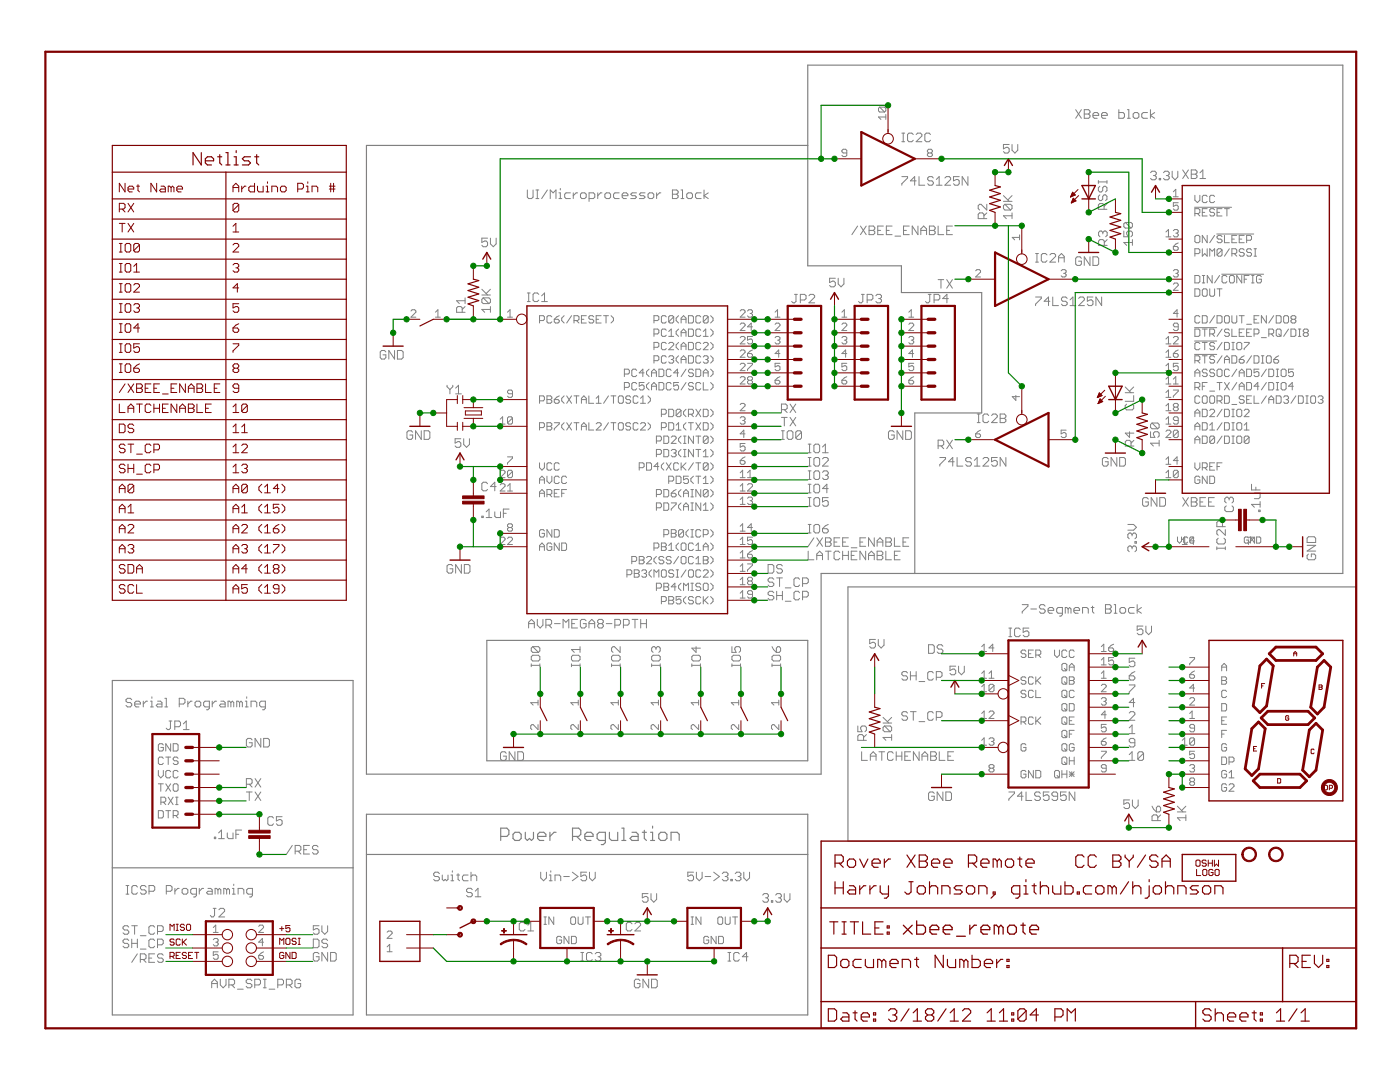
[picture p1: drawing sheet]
<svg xmlns="http://www.w3.org/2000/svg" width="279mm" height="216mm" viewBox="0 0 279 216" stroke-linecap="round" stroke-linejoin="round" font-family="sans-serif">
<g fill="none" stroke="#808080" stroke-width=".23">
<path d="M161.2 29h-88.1v125.5h90.8v-40.1h104.1v-101.4h-106.8v40h18.7v5.4h16v24h-13.3v32M169.2 117.1h101.5v50.7h-101.5zM22.4 135.8h48.1v66.7h-48.1zM97.2 127.8h64v24h-64zM22.4 173.2h48.1M73.1 162.5h88.1v40h-88.1zM73.1 170.5h88.1M99.9 166.9h1.3l.4-.4v-.8l-.4-.5h-1.3v2.5M102.4 166.5l.4-.4h.8l.4 .4v.8l-.4 .4h-.8l-.4-.4zM104.8 166.1v1.2l.4 .4 .5-.4 .4 .4 .4-.4v-1.2M107.3 166.9h1.6v-.4l-.4-.4h-.8l-.4 .4v.8l.4 .4h.8M109.7 166.1v1.6"/>
<path d="M111 166.1h-.4l-.9 .8M114.3 166.9h1.2l.4-.4v-.8l-.4-.5h-1.2v2.5M115.1 166.9l.8 .8M116.7 166.9h1.7v-.4l-.5-.4h-.8l-.4 .4v.8l.4 .4h.8M120.8 167.7h-1.2l-.4-.4v-.8l.4-.4h1.2v2l-.4 .4h-.4M121.6 166.1v1.2l.4 .4h1.3v-1.6M124.1 165.2h.4v2.5M124.1 167.7h.8M126.1 166.1h.9l.4 .4v1.2h-1.3l-.4-.4 .4-.4h1.3M128.2 166.1h.8M128.6 165.7v1.6l.4 .4M129.8 167.7h.8"/>
<path d="M129.8 166.1h.4v1.6M130.2 164.8v.4M131.5 166.5l.4-.4h.8l.4 .4v.8l-.4 .4h-.8l-.4-.4zM133.9 167.7v-1.6h1.2l.5 .4v1.2"/>
</g>
<g fill="none" stroke="#808080" stroke-width=".2">
<path d="M105.2 37.9v1.4l.3 .3h.6l.3-.3v-1.4M107 39.6h.5M107 37.9h.5M107.2 37.9v1.7M109.2 37.9l-1.1 1.7M109.8 39.6v-1.7l.6 .6 .6-.6v1.7M111.5 39.6h.6M111.5 38.5h.3v1.1M111.8 37.6v.3M113.8 38.5h-.8l-.3 .3v.5l.3 .3h.8M114.4 38.5v1.1M115.3 38.5h-.3l-.6 .6"/>
<path d="M115.8 38.8l.3-.3h.6l.3 .3v.5l-.3 .3h-.6l-.3-.3zM117.6 39.6h.8l.3-.3v-.5l-.3-.3h-.8v1.7M119.3 38.5v1.1M120.1 38.5h-.3l-.5 .6M120.7 38.8l.3-.3h.6l.3 .3v.5l-.3 .3h-.6l-.3-.3zM123.6 38.5h-.9l-.3 .3v.5l.3 .3h.9M124.2 39.1h1.1v-.3l-.3-.3h-.6l-.2 .3v.5l.2 .3h.6M127 38.5h-.8l-.3 .3 .3 .3h.5l.3 .2-.3 .3h-.8M128.7 38.5h-.8l-.3 .3 .3 .3h.6l.2 .2-.2 .3h-.9M129.3 38.8l.3-.3h.6l.3 .3v.5l-.3 .3h-.6l-.3-.3zM131 38.5v1.1M131.9 38.5h-.3l-.6 .6"/>
<path d="M134.2 37.9h.8l.3 .3v.3l-.3 .3 .3 .3v.2l-.3 .3h-.8zM134.2 38.8h.8M135.9 39.6h.6M135.9 37.9h.3v1.7M137.1 38.8l.3-.3h.5l.3 .3v.5l-.3 .3h-.5l-.3-.3zM139.9 38.5h-.8l-.3 .3v.5l.3 .3h.8M140.5 37.9v1.7M141.4 38.5l-.9 .6 .9 .5M169 30.5h-.7l-.3-.2v-.3l.3-.2h.5l.2 .2v1l-.2 .2h-.5l-.3-.2M175.6 21.4l.9 1M175.6 21.4l-.3 .2v.5l.3 .3h.9M175.6 21.4h.9l.3 .2v.5l-.3 .3"/>
<path d="M176.8 23.3h-1.5l.5 .5M176.8 22.8v1M180 35.2h1.1v.3l-1.1 1.2v.3M180 28.3h.6M180 26.6h.6M180.3 26.6v1.7M182.3 26.8l-.3-.2h-.6l-.3 .2v1.2l.3 .3h.6l.3-.3M182.8 36.1h-1.1l.8-.9v1.8M182.8 26.8l.3-.2h.6l.3 .2v.3l-1.2 1.2h1.2M183.4 35.2v1.8h1.2M185.3 30.5h.5M185.3 30.5l-.2 .3v.2l.2 .2h.5l.3-.2v-.2l-.3-.3"/>
<path d="M185.3 30.5l-.2-.2v-.3l.2-.2h.5l.3 .2v.3l-.3 .2M185.7 26.8l-.3-.2h-.6l-.2 .2v1.2l.2 .3h.6l.3-.3M186.3 35.5l-.3-.3h-.6l-.3 .3v.3l.3 .3h.6l.3 .3v.3l-.3 .3h-.6l-.3-.3M186.9 37h1.1M186.9 35.8l.5-.6v1.8M188.6 35.5l.3-.3h.5l.3 .3v.3l-1.1 1.2h1.1M191.4 35.2h-1.1v.9l.6-.3h.3l.2 .3v.6l-.2 .3h-.6l-.3-.3M193.2 35.2v1.8l-1.2-1.8v1.8M200.3 39l1.1 1.2M201.4 28.8h-1.1v.9l.8-.3 .3 .3v.5l-.3 .3h-.5l-.3-.3M202 28.8v1.2l.5 .5 .6-.5v-1.2M202 39l-.9 .9"/>
<path d="M214.7 21.9l1.1 1.7M215.8 21.9l-1.1 1.7M216.4 21.9h.9l.2 .3v.3l-.2 .3 .2 .2v.3l-.2 .3h-.9zM216.4 22.8h.9M218.1 23h1.2v-.2l-.3-.3h-.6l-.3 .3v.5l.3 .3h.6M219.2 36v.6M219.2 36.3h1.7M219.5 38.9l-.3 .3v.6l.3 .2h.3l.3-.2v-.6l.2-.3h.3l.3 .3v.6l-.3 .2M219.5 37.2l-.3 .3v.5l.3 .3h.3l.3-.3v-.5l.2-.3h.3l.3 .3v.5l-.3 .3M219.8 23h1.2v-.2l-.3-.3h-.6l-.3 .3v.5l.3 .3h.6M220.9 36v.6M223.3 21.9v1.7h.8l.3-.3v-.5l-.3-.3h-.8"/>
<path d="M225 21.9h.3v1.7M225 23.6h.6M226.1 22.8l.3-.3h.6l.3 .3v.5l-.3 .3h-.6l-.3-.3zM229 22.5h-.8l-.3 .3v.5l.3 .3h.8M229.6 21.9v1.7M229.6 34.5l.3-.3h.6l.3 .3v.2l-.3 .3M230.2 35h.3M230.4 22.5l-.8 .5 .8 .6M230.5 35l.3 .3v.3l-.3 .3h-.6l-.3-.3M231.4 35.6h.2v.3h-.2zM232.2 34.5l.3-.3h.6l.2 .3v.2l-.2 .3M232.8 35h.3"/>
<path d="M233.1 35l.2 .3v.3l-.2 .3h-.6l-.3-.3M233.9 34.2v1.1l.6 .6 .6-.6v-1.1M234.2 38.3l.5-.5v1.5M234.2 39.3h.9M236 33.9l1.2 1.7M237.2 33.9l-1.2 1.7M237.7 33.9h.9l.3 .3v.3l-.3 .3 .3 .3v.2l-.3 .3h-.9zM237.7 34.8h.9M238.5 39v.9l.5 .5 .5-.5v-.9M239.5 35.6h1.1M239.5 34.5l.6-.6v1.7M240.9 39.2l-.2-.2h-.5l-.3 .2v1l.3 .2h.5l.2-.2"/>
<path d="M242.4 39.2l-.3-.2h-.4l-.3 .2v1l.3 .2h.4l.3-.2M92.8 59.4v1.2M96.2 58.9h1.7M96.2 57.7l1.1 1.2M96.4 59.4h1.2l.3 .3v.6l-.3 .3M96.4 59.4l-.2 .3v.6l.2 .3h1.2M96.4 59.4l1.2 1.2M97.3 47.5h-1.1v.9l.5-.3h.3l.3 .3v.5l-.3 .3h-.6l-.2-.3M97.9 47.5v1.2l.5 .5 .6-.5v-1.2M97.9 57.7l-.9 .9M105.2 58.5h.6M105.5 58.5v1.7"/>
<path d="M107.5 58.7l-.3-.2h-.5l-.3 .2v1.2l.3 .3h.5l.3-.3M108.1 59l.6-.5v1.7M158.6 58.7h.5M158.9 58.7v1.5l-.3 .2h-.3l-.3-.2M159.7 59.9h.9l.3-.3v-.6l-.3-.3h-.9v1.7M161.4 59l.3-.3h.6l.3 .3v.3l-1.2 1.1h1.2M166.7 55.5h-1.1v.9l.5-.3h.3l.3 .3v.6l-.3 .2h-.6l-.2-.2M167.3 55.5v1.2l.6 .5 .5-.5v-1.2M171.2 45.1l-1.2 1.7M171.7 45.1l1.2 1.7M171.9 58.7h.6M172.2 58.7v1.5l-.3 .2h-.3l-.3-.2"/>
<path d="M172.9 45.1l-1.2 1.7M173.1 59.9h.8l.3-.3v-.6l-.3-.3h-.8v1.7M173.4 45.1h.9l.3 .3v.3l-.3 .3 .3 .2v.3l-.3 .3h-.9zM173.4 46h.9M174.8 59l.3-.3h.5l.3 .3v.3l-.3 .3M175.2 46h.5M175.3 59.6h.3M175.6 59.6l.3 .3v.3l-.3 .2h-.5l-.3-.2M176.3 45.1h-1.1v1.7h1.1M176.9 46h.6M178 45.1h-1.1v1.7h1.1M178.6 47.1h1.1"/>
<path d="M180.3 46h.6M181.5 45.1h-1.2v1.7h1.2M183.2 45.1v1.7l-1.1-1.7v1.7M183.8 46h1.1M183.8 46.8v-1.1l.5-.6 .6 .6v1.1M185.3 58.7h.5M185.5 45.1h.9l.2 .3v.3l-.2 .3 .2 .2v.3l-.2 .3h-.9zM185.5 46h.9M185.5 58.7v1.5l-.2 .2h-.3l-.3-.2M186.4 59.9h.9l.3-.3v-.6l-.3-.3h-.9v1.7M187.2 45.1v1.7h1.1M187.2 55.8h1.1"/>
<path d="M187.8 55.8v1.7M188.9 55.8l1.2 1.7M188.9 46h.6M189.3 59.6h-1.2l.9-.9v1.7M190.1 55.8l-1.2 1.7M190.1 45.1h-1.2v1.7h1.2M194.7 54l.3-.2h.5l.2 .2v.3l-1 1h1M196.4 43.6v-.8l-.3-.3h-.6l-.3 .3v.8h1.7M196.9 40.8v1.1l-1.1-1.1h-.3l-.3 .2v.6l.3 .3M196.9 42.5l-.5 .6M200.3 40.2h1.7M200.6 40.8h1.1l.3 .2v.6l-.3 .3"/>
<path d="M200.6 40.8l-.3 .2v.6l.3 .3h1.1M200.6 40.8l1.1 1.1M202 43.1h-1.7l.5 .5M202 42.5v1.1M203.5 47.4h-1.5l.5 .5M203.5 46.9v1M206.7 59.3h1.1v.2l-1.1 1.2v.3M206.7 52.3h.5M206.7 50.6h.5M206.9 50.6v1.7M209 50.9l-.3-.3h-.6l-.3 .3v1.1l.3 .3h.6l.3-.3M209.5 50.9l.3-.3h.6l.3 .3v.3l-1.2 1.1h1.2"/>
<path d="M210.1 59.3v1.7h1.1M211.3 52.3v-1.1l.5-.6 .6 .6v1.1M211.3 51.4h1.1M211.8 54l.2-.2h.5l.3 .2v.3l-.3 .2M212.3 54.5h.2M212.5 54.5l.3 .3v.2l-.3 .3h-.5l-.2-.3M213 59.5l-.3-.2h-.6l-.3 .2v.3l.3 .3h.6l.3 .3v.3l-.3 .3h-.6l-.3-.3M213.6 59.8l.5-.5v1.7M215.3 59.5l.3-.2h.5l.3 .2v.3l-1.1 1.2h1.1M215.8 51.5l-.3-.3h-.5l-.3 .3v1.2l.3 .3h.5l.3-.3v-.6h-.6M217.5 51.2v1.8l-1.1-1.8v1.8M218.1 51.2h.9l.3 .3v1.2l-.3 .3h-.9z"/>
<path d="M218.1 59.3h-1.1v.8l.6-.3h.2l.3 .3v.6l-.3 .3h-.5l-.3-.3M219.9 59.3v1.7l-1.2-1.7v1.7M220.1 46.4l.3-.3h.3l.3 .3v.5l-.3 .3M220.1 46.4l-.3-.3h-.3l-.3 .3v.5l.3 .3M220.1 46.4v.3M220.3 41.8v-.9l-.2-.3h-.6l-.3 .3v.9h1.7M220.4 49v-.9l-.3-.3h-.6l-.3 .3v.9h1.8M220.9 40.6l-.6 .6M221 47.8l-.6 .6M224.3 46.1v1.1h.8l-.2-.8 .2-.3h.6l.3 .3v.5l-.3 .3M224.6 44.4l-.3 .3v.5l.3 .3h1.1M224.6 44.4h1.1l.3 .3v.5l-.3 .3"/>
<path d="M224.6 44.4l1.1 1.1M226 47.8v1.2M226 48.4h-1.7l.6 .6M232.7 47.3h1M232.7 46.3l.5-.5v1.5M234.2 46l.2-.2h.5l.2 .2v.3l-.2 .2M234.2 54l.2-.2h.5l.2 .2v.3l-.2 .2M234.2 56.7l.2-.2h.5l.2 .2v.3l-.9 .9h.9M234.2 49.2h.7l.2 .2v.3l-.2 .2h-.5l-.2-.2zM234.7 54.5h.2M234.7 46.5h.2M234.9 46.5l.2 .3v.2l-.2 .3h-.5l-.2-.3"/>
<path d="M234.9 54.5l.2 .3v.2l-.2 .3h-.5l-.2-.3M235.1 40.4h-.9v.8l.5-.3h.2l.2 .3v.5l-.2 .2h-.5l-.2-.2M235.1 48.5l-.4 .2-.5 .5M238.4 41.4h7.4M238.5 50.6h.7l.3-.2v-.5l-.3-.3h-.7v1.5M238.5 42.6h.7l.3-.2v-.5l-.3-.3h-.7v1.5M238.5 55h.7l.3 .2v1l-.3 .3h-.7zM238.5 57.6h.7l.3 .3v1l-.3 .2h-.7zM238.7 47h.5l.3 .2v1l-.3 .2h-.5l-.2-.2v-1zM239 42.6l.5 .5M239.9 49.6v1.5l.5-.5 .5 .5v-1.5M239.9 56.5h.5"/>
<path d="M239.9 55h.5M239.9 42.4h.5M240.2 57.6h.5l.2 .3v1l-.2 .2h-.5l-.3-.2v-1zM240.2 55v1.5M240.9 41.6h-1v1.5h1M240.9 47v1.4l-1-1.4v1.4M241.4 51.1v-1.5l.5 .5 .5-.5v1.5M241.4 57.6v1.3l.3 .2h.4l.3-.2v-1.3M241.9 55v1.5l-1-1.5v1.5M242.4 41.9l-.3-.3h-.4l-.3 .3v.2l.3 .3h.4l.3 .2v.3l-.3 .2h-.4l-.3-.2M242.4 47l-1 1.4M242.8 46.7h7.4"/>
<path d="M242.9 57.6h1M242.9 42.4h.5M243.4 57.6v1.5M243.4 55l-1 1.5M243.8 54.7h8.4M243.9 47.2l-.3-.2h-.5l-.2 .2v.3l.2 .2h.5l.3 .2v.3l-.3 .2h-.5l-.2-.2M243.9 49.9v1l-.3 .2h-.5l-.2-.2M243.9 41.6h-1v1.5h1M243.9 49.9l-.3-.3h-.5l-.2 .3v1M243.9 49.9l-1 1M244.4 47v1.4h.9M244.4 41.6h.9"/>
<path d="M244.9 55.2l-.3-.2h-.5l-.2 .2v1l.2 .3h.5l.3-.3M244.9 41.6v1.5M245.3 49.6l-.9 1.5M245.6 55h.5l.2 .2v1l-.2 .3h-.5l-.2-.3v-1zM245.9 50.6h.7l.2-.2v-.5l-.2-.3h-.7v1.5M245.9 47.7h.4M246.3 50.6l.5 .5M246.8 47h-.9v1.4h.9M247.3 47.7h.5M247.8 55v1.5l-1-1.5v1.5M248.3 49.9l-.2-.3h-.5l-.3 .3v.2l.3 .3h.5l.2 .2v.3l-.2 .2h-.5l-.3-.2M248.3 55.7h.5"/>
<path d="M248.3 47h-1v1.4h1M248.8 47.9h.7l.3-.2v-.5l-.3-.2h-.7v1.4M249.3 55h-1v1.5M249.8 49.9l-.3-.3h-.5l-.2 .3v.2l.2 .3h.5l.3 .2v.3l-.3 .2h-.5l-.2-.2M249.8 56.5h.5M249.8 55h.5M250 55v1.5M250.3 49.6h.5M250.3 51.1h.5M250.5 49.6v1.5M251.7 55.2l-.2-.2h-.5l-.2 .2v1l.2 .3h.5l.2-.3v-.5h-.5M77 70.2l-.3-.3h-.5l-.3 .3v1.2l.3 .2h.5l.3-.2v-.6h-.6"/>
<path d="M78.7 69.9v1.7l-1.1-1.7v1.7M79.3 69.9h.9l.3 .3v1.2l-.3 .2h-.9zM82 62.1l.3-.3h.5l.2 .3v.2l-1 1h1M86.9 63.3h1M86.9 62.3l.5-.5v1.5M89.2 76.9v.3l.6 .5M89.8 77.7v.9M90.4 76.9v.3l-.6 .5M90.9 78.6h1.2M90.9 77.4l.6-.5v1.7M92.2 62.3v-.9l-.2-.2h-.6l-.3 .2v.9h1.7M92.8 61.2l-.6 .5"/>
<path d="M92.8 60h-1.7l.6 .6M97.9 61.7h-1.7l.5 .6M97.9 61.2v1.1M101.3 62.3l.5-.5v1.5M101.3 63.3h1M102.3 78.6h-.8l-.2-.3v-.2l.2-.3h.5l.3 .3v1l-.3 .2h-.5l-.2-.2M105.2 60.2h.6M107.7 64h.7l.2-.3v-.5l-.2-.2h-.7v1.5M107.7 80h.7l.2-.3v-.5l-.2-.2h-.7v1.5M108.1 60.2h1.1M109.2 79h.7l.2 .2v.3l-.2 .2 .2 .3v.2l-.2 .3h-.7zM109.2 79.7h.7"/>
<path d="M110.1 63.2l-.2-.2h-.5l-.2 .2v1l.2 .3h.5l.2-.3M110.6 63.7h.8l.2 .3v.2l-.2 .3h-.5l-.3-.3zM110.6 79.7h.8l.2 .3v.2l-.2 .3h-.5l-.3-.3zM111.6 79l-1 .7M111.6 63l-1 .7M112.6 63l-.5 .5v.5l.5 .5M112.6 79l-.5 .5v.5l.5 .5M113.1 79l1 1.5M114.1 79l-1 1.5M114.1 63l-1 1.5M114.6 79h.9M114.6 64h.7l.2-.3v-.5l-.2-.2h-.7v1.5"/>
<path d="M115 79v1.5M115 64l.5 .5M116 79.7h1M116 63.7h.5M117 63h-1v1.5h1M117.5 79v1.5h1M118.5 63.2l-.3-.2h-.4l-.3 .2v.3l.3 .2h.4l.3 .3v.2l-.3 .3h-.4l-.3-.3M119 79.5l.5-.5v1.5M119 63.7h.5M120 63h-1v1.5h1M120.5 63h.9M120.9 63v1.5"/>
<path d="M121.4 79l-.9 1.5M121.9 63l.5 .5v.5l-.5 .5M121.9 79h1M122.4 79v1.5M123.7 79h.4l.3 .2v1l-.3 .3h-.4l-.3-.3v-1zM124.6 74.6h.7l.3-.2v-.5l-.3-.2h-.7v1.4M124.6 77.3h.7l.3-.2v-.5l-.3-.3h-.7v1.5M125.9 79.2l-.3-.2h-.5l-.2 .2v.3l.2 .2h.5l.3 .3v.2l-.3 .3h-.5l-.2-.3M127.1 76.6l-.3-.3h-.5l-.2 .3v1l.2 .2h.5l.3-.2M127.1 73.9l-.3-.2h-.5l-.2 .2v1l.2 .2h.5l.3-.2M127.3 79.2l-.2-.2h-.5l-.2 .2v1l.2 .3h.5l.2-.3M127.8 79.5l.5-.5v1.5"/>
<path d="M128.5 76.3h-.9v.8l.7-.3 .2 .3v.5l-.2 .2h-.5l-.2-.2M128.5 74.4h-.9l.7-.7v1.4M129.3 79l.5 .5v.5l-.5 .5M129.5 73.7l-.5 .4v.5l.5 .5M129.5 76.3l-.5 .5v.5l.5 .5M130 75.1v-1l.5-.4 .5 .4v1M130 77.8v-1l.5-.5 .5 .5v1M130 77.1h1M130 74.4h1M130.5 72h.8l.2-.3v-.5l-.2-.2h-.8v1.5M130.5 64h.8l.2-.3v-.5l-.2-.2h-.8v1.5M130.5 66.6h.8l.2-.2v-.5l-.2-.2h-.8v1.4"/>
<path d="M130.5 69.3h.8l.2-.2v-.5l-.2-.3h-.8v1.5M131.5 76.3h.7l.3 .3v1l-.3 .2h-.7zM131.5 73.7h.7l.3 .2v1l-.3 .2h-.7zM133 63.2l-.3-.2h-.5l-.2 .2v1l.2 .3h.5l.3-.3M133 65.9l-.3-.2h-.5l-.2 .2v1l.2 .2h.5l.3-.2M133 68.6l-.3-.3h-.5l-.2 .3v1l.2 .2h.5l.3-.2M133 71.2l-.3-.2h-.5l-.2 .2v1l.2 .3h.5l.3-.3M133.5 68.6l.2-.3h.5l.3 .3v.2l-1 1h1M133.5 71.2l.2-.2h.5l.3 .2v.3l-.3 .2M133.5 66.1l.5-.4v1.4M133.5 67.1h1M133.9 73.9l-.2-.2h-.5l-.2 .2v1l.2 .2h.5l.2-.2"/>
<path d="M133.9 76.6l-.2-.3h-.5l-.2 .3v1l.2 .2h.5l.2-.2M134 71.7h.2M134.2 71.7l.3 .3v.2l-.3 .3h-.5l-.2-.3M134.5 63.2l-.3-.2h-.5l-.2 .2v1M134.5 63.2v1l-.3 .3h-.5l-.2-.3M134.5 63.2l-1 1M135.4 76.3h-.9v.8l.4-.3h.3l.2 .3v.5l-.2 .2h-.5l-.2-.2M135.4 63l-.5 .5v.5l.5 .5M135.4 65.7l-.5 .4v.5l.5 .5M135.4 68.3l-.5 .5v.5l.5 .5M135.4 71l-.5 .5v.5l.5 .5M135.4 74.4h-.9l.7-.7v1.4"/>
<path d="M135.9 64.5v-1l.5-.5 .5 .5v1M135.9 67.1v-1l.5-.4 .5 .4v1M135.9 69.8v-1l.5-.5 .5 .5v1M135.9 72.5v-1l.5-.5 .5 .5v1M135.9 71.7h1M135.9 69.1h1M135.9 66.4h1M135.9 63.7h1M136.9 76.3l-1 1.5M136.9 73.7l-1 1.4M137.4 63h.7l.3 .2v1l-.3 .3h-.7zM137.4 65.7h.7l.3 .2v1l-.3 .2h-.7z"/>
<path d="M137.4 68.3h.7l.3 .3v1l-.3 .2h-.7zM137.4 71h.7l.3 .2v1l-.3 .3h-.7zM138.4 73.9l-.3-.2h-.5l-.2 .2v.2l.2 .3h.5l.3 .2v.3l-.3 .2h-.5l-.2-.2M138.4 76.6l-.3-.3h-.5l-.2 .3v.2l.2 .3h.5l.3 .2v.3l-.3 .2h-.5l-.2-.2M138.9 73.7h.7l.2 .2v1l-.2 .2h-.7zM139.8 65.9l-.2-.2h-.5l-.2 .2v1l.2 .2h.5l.2-.2M139.8 63.2l-.2-.2h-.5l-.2 .2v1l.2 .3h.5l.2-.3M139.8 68.6l-.2-.3h-.5l-.2 .3v1l.2 .2h.5l.2-.2M139.8 71.2l-.2-.2h-.5l-.2 .2v1l.2 .3h.5l.2-.3M139.8 76.6l-.2-.3h-.5l-.2 .3v1l.2 .2h.5l.2-.2M140.4 75.1v-1l.4-.4 .5 .4v1M140.4 76.3v1.5h.9"/>
<path d="M140.4 68.6l.2-.3h.5l.2 .3v.2l-.9 1h.9M140.4 71.2l.2-.2h.5l.2 .2v.3l-.2 .2M140.4 66.1l.4-.4v1.4M140.4 74.4h.9M140.4 67.1h.9M140.8 71.7h.3M141.1 71.7l.2 .3v.2l-.2 .3h-.5l-.2-.3M141.3 63.2l-.2-.2h-.5l-.2 .2v1M141.3 63.2v1l-.2 .3h-.5l-.2-.3M141.3 63.2l-.9 1M141.8 63l.5 .5v.5l-.5 .5M141.8 65.7l.5 .4v.5l-.5 .5"/>
<path d="M141.8 68.3l.5 .5v.5l-.5 .5M141.8 71l.5 .5v.5l-.5 .5M141.8 73.7l.5 .4v.5l-.5 .5M141.8 76.3l.5 .5v.5l-.5 .5M147.7 70.1l.3-.3h.4l.3 .3v.2l-1 1h1M147.7 62.1l.3-.3h.4l.3 .3v.2l-1 1h1M147.7 64.7l.3-.2h.4l.3 .2v.3l-1 1h1M147.7 67.4l.3-.3h.4l.3 .3v.2l-1 1h1M147.7 72.7l.3-.2h.4l.3 .2v.3l-1 1h1M147.7 75.4l.3-.2h.4l.3 .2v.2l-1 1h1M149.2 62.1l.2-.3h.5l.3 .3v.2l-.3 .2M149.2 70.5h.7l.3 .3v.2l-.3 .3h-.5l-.2-.3z"/>
<path d="M149.2 72.5h1v.2l-1 1v.3M149.4 75.9l-.2-.3v-.2l.2-.2h.5l.3 .2v.2l-.3 .3M149.4 75.9l-.2 .2v.3l.2 .2h.5l.3-.2v-.3l-.3-.2M149.4 75.9h.5M149.7 62.5h.2M149.9 62.5l.3 .3v.2l-.3 .3h-.5l-.2-.3M150.2 67.1h-1v.8l.5-.3h.2l.3 .3v.5l-.3 .2h-.5l-.2-.2M150.2 65.2h-1l.7-.7v1.5M150.2 69.8l-1 .7M154.7 75.9h.7l.3 .2v.3l-.3 .2h-.5l-.2-.2zM154.7 67.4l.2-.3h.5l.3 .3v.2l-.3 .3M154.7 64.7l.2-.2h.5l.3 .2v.3l-1 1h1"/>
<path d="M154.7 63.3h1M154.7 62.3l.5-.5v1.5M155.2 67.9h.2M155.4 67.9l.3 .2v.3l-.3 .2h-.5l-.2-.2M155.7 72.5h-1v.7l.5-.2h.2l.3 .2v.5l-.3 .3h-.5l-.2-.3M155.7 70.5h-1l.7-.7v1.5M155.7 75.2l-.5 .2-.5 .5M168 62.3l.5-.5v1.5M168 75.9h.8l.2 .2v.3l-.2 .2h-.5l-.3-.2zM168 67.4l.3-.3h.5l.2 .3v.2l-.2 .3M168 64.7l.3-.2h.5l.2 .2v.3l-1 1h1M168 63.3h1"/>
<path d="M168.5 67.9h.3M168.8 67.9l.2 .2v.3l-.2 .2h-.5l-.3-.2M169 72.5h-1v.7l.5-.2h.3l.2 .2v.5l-.2 .3h-.5l-.3-.3M169 70.5h-1l.8-.7v1.5M169 75.2l-.5 .2-.5 .5M181.4 75.9h.7l.3 .2v.3l-.3 .2h-.5l-.2-.2zM181.4 62.3l.5-.5v1.5M181.4 67.4l.2-.3h.5l.3 .3v.2l-.3 .3M181.4 64.7l.2-.2h.5l.3 .2v.3l-1 1h1M181.4 63.3h1M181.9 67.9h.2M182.1 67.9l.3 .2v.3l-.3 .2h-.5l-.2-.2"/>
<path d="M182.4 72.5h-1v.7l.5-.2h.2l.3 .2v.5l-.3 .3h-.5l-.2-.3M182.4 70.5h-1l.7-.7v1.5M182.4 75.2l-.5 .2-.5 .5M202.7 78.9v1l-.7-.8h1.5M209.5 60.1h-1.1l.9-.8v1.7M213.6 61h1.1M224.6 78.4h1.7M224.6 77.2l1.1 1.2M226.3 78.9v1.2h-1.7M226.3 77.2l-.9 .9M232.7 79.3h1M232.7 76.6h1"/>
<path d="M232.7 74h1M232.7 71.3h1M232.7 68.6h1M232.7 67.6l.5-.5v1.5M232.7 70.3l.5-.5v1.5M232.7 73l.5-.5v1.5M232.7 75.6l.5-.4v1.4M232.7 78.3l.5-.5v1.5M234.2 77.8h.9v.3l-.9 1v.2M234.2 76.6h.9M234.2 70.5h.7l.2 .3v.2l-.2 .3h-.5l-.2-.3zM234.2 67.4l.2-.3h.5l.2 .3v.2l-.9 1h.9"/>
<path d="M234.2 75.6l.5-.4v1.4M235.1 72.5h-.9v.7l.5-.2h.2l.2 .2v.5l-.2 .3h-.5l-.2-.3M235.1 65.2h-.7l-.2-.2v-.3l.2-.2h.5l.2 .2v1l-.2 .3h-.5l-.2-.3M235.1 62.5h-.9l.7-.7v1.5M235.1 69.8l-.4 .3-.5 .4M238.4 65.4h4.4M238.4 68.1h4.4M238.4 70.7h4.4M238.5 77.3h.7l.3-.2v-.5l-.3-.3h-.7v1.5M238.5 74.4h1M238.5 72h.7l.3-.3v-.5l-.3-.2h-.7v1.5M238.5 65.7h.7l.3 .2v1l-.3 .2h-.7z"/>
<path d="M238.5 75.1v-1l.5-.4 .5 .4v1M239 77.3l.5 .5M239 72l.5 .5M239.5 79.2l-.3-.2h-.5l-.2 .2v1l.2 .3h.5l.3-.3M239.5 68.6l-.3-.3h-.5l-.2 .3v1l.2 .2h.5l.3-.2M239.5 63.2l-.3-.2h-.5l-.2 .2v1l.2 .3h.5l.3-.3M239.9 63h.8l.2 .2v1l-.2 .3h-.8zM239.9 77.1h.5M239.9 71h1M239.9 68.3h1M239.9 65.7h1M240.2 79h.5l.2 .2v1l-.2 .3h-.5l-.3-.3v-1z"/>
<path d="M240.4 65.7v1.4M240.4 68.3v1.5M240.4 71v1.5M240.9 76.3h-1v1.5M240.9 73.9l-.2-.2h-.5l-.3 .2v.2l.3 .3h.5l.2 .2v.3l-.2 .2h-.5l-.3-.2M241.4 66.6h.7l.3-.2v-.5l-.3-.2h-.7v1.4M241.4 78h1M241.7 79h.4l.3 .2v1l-.3 .3h-.4l-.3-.3v-1zM241.9 66.6l.5 .5M242.4 73.9l-.3-.2h-.4l-.3 .2v.2l.3 .3h.4l.3 .2v.3l-.3 .2h-.4l-.3-.2M242.4 71.2l-.3-.2h-.4l-.3 .2v.3l.3 .2h.4l.3 .3v.2l-.3 .3h-.4l-.3-.3M242.4 68.6l-.3-.3h-.4l-.3 .3v.2l.3 .3h.4l.3 .2v.3l-.3 .2h-.4l-.3-.2"/>
<path d="M242.4 63l-1 1.5M242.9 80h.7l.3-.3v-.5l-.3-.2h-.7v1.5M242.9 76.3h1M242.9 63h.7l.3 .2v1l-.3 .3h-.7zM243.1 73.7h.5l.3 .2v1l-.3 .2h-.5l-.2-.2v-1zM243.4 76.3v1.5M243.4 80l.5 .5M243.9 65.7l-1 1.4M243.9 68.3l-1 1.5M243.9 71l-1 1.5M244.4 79h.7l.2 .2v1l-.2 .3h-.7zM244.4 71.7h.9"/>
<path d="M244.4 68.3h.7l.2 .3v1l-.2 .2h-.7zM244.4 63.2l.2-.2h.5l.2 .2v1l-.2 .3h-.5l-.2-.3zM244.4 72.5v-1l.5-.5 .4 .5v1M244.4 76.3l.9 1.5M245.3 73.9l-.2-.2h-.5l-.2 .2v1l.2 .2h.5l.2-.2M245.3 65.9l-.2-.2h-.5l-.2 .2v.2l.2 .3h.5l.2 .2v.3l-.2 .2h-.5l-.2-.2M245.3 76.3l-.9 1.5M245.9 71h.7l.2 .2v1l-.2 .3h-.7zM245.9 68.3h.4M245.9 69.8h.4M245.9 65.7v1.4h.9M245.9 63v1.2l.2 .3h.5l.2-.3v-1.2"/>
<path d="M246.1 68.3v1.5M246.8 68.6l.3-.3h.5l.2 .3v1l-.2 .2h-.5l-.3-.2zM246.8 76.3l-.9 1.5M246.8 73.7l-.9 1.4M247.3 77.1h1M247.3 74.4h1M247.3 71.7h.8l.2 .3v.2l-.2 .3h-.5l-.3-.3zM247.3 66.4h.5M247.3 63h1M247.3 75.1v-1l.5-.4 .5 .4v1M247.3 77.8v-1l.5-.5 .5 .5v1M247.8 63v1.5"/>
<path d="M248.3 79.2l-.2-.2h-.5l-.3 .2v.3l.3 .2h.5l.2 .3v.2l-.2 .3h-.5l-.3-.3M248.3 68.3h1v.3l-1 1v.2M248.3 65.7h-1v1.4h1M248.3 71l-1 .7M248.8 73.7h.7l.3 .2v1l-.3 .2h-.7zM248.8 76.3h.7l.3 .3v1l-.3 .2h-.7zM248.8 79.7h.5M248.8 66.4h.5M248.8 64.7h1M249.8 79h-1v1.5h1M249.8 65.7h-1v1.4h1M249.8 71l-1 1.5"/>
<path d="M250.3 79v1.5h.9M250.3 71h.7l.2 .2v1l-.2 .3h-.7zM250.3 66.6h.7l.2-.2v-.5l-.2-.2h-.7v1.4M250.3 63.7h.5M251.2 77.1h-.9l.7-.8v1.5M251.2 73.7h-.9v.7l.5-.3h.2l.2 .3v.5l-.2 .2h-.5l-.2-.2M251.2 63h-.9v1.5h.9M251.7 71h.5M251.7 72.5h.5M251.7 67.4h1M252 71v1.5M252.7 63v1.5l-1-1.5v1.5"/>
<path d="M252.7 76.3l-1 1.5M252.7 73.7l-1 1.4M252.7 79l-1 1.5M253 71h.5l.2 .2v1l-.2 .3h-.5l-.3-.3v-1zM253.2 79.7h1M253.2 76.3h.8l.2 .3v1l-.2 .2h-.8zM253.2 73.7h.8l.2 .2v1l-.2 .2h-.8zM253.2 66.6h.8l.2-.2v-.5l-.2-.2h-.8v1.4M253.7 66.6l.5 .5M254.2 63l-1 1.5M254.2 71.7h.7l.3 .3v.2l-.3 .3h-.5l-.2-.3zM254.7 79h.7l.3 .2v1l-.3 .3h-.7z"/>
<path d="M254.7 77.8h.5M254.7 76.3h.5M254.7 75.1h.5M254.7 73.7h.5M254.7 63h.7l.3 .2v1l-.3 .3h-.7zM254.9 65.7h.5l.3 .2v1l-.3 .2h-.5l-.2-.2v-1zM254.9 73.7v1.4M254.9 76.3v1.5M255.2 66.6l.5 .5M255.2 71l-1 .7M255.7 76.6l.2-.3h.5l.3 .3v1l-.3 .2h-.5l-.2-.2zM255.7 73.9l.2-.2h.5l.3 .2v1l-.3 .2h-.5l-.2-.2z"/>
<path d="M256.2 79.2l.2-.2h.5l.3 .2v.3l-.3 .2M256.4 63h.5l.3 .2v1l-.3 .3h-.5l-.2-.3v-1zM256.7 79.7h.2M256.9 79.7l.3 .3v.2l-.3 .3h-.5l-.2-.3M257.2 65.7l-1 1.4M257.6 65.7h.8l.2 .2v1l-.2 .2h-.8zM257.9 63.7l-.3 .3v.2l.3 .3h.5l.2-.3v-.2l-.2-.3M257.9 63.7l-.3-.2v-.3l.3-.2h.5l.2 .2v.3l-.2 .2M257.9 63.7h.5M258.1 77.1h-.9l.7-.8v1.5M258.1 73.7h-.9v.7l.4-.3h.3l.2 .3v.5l-.2 .2h-.5l-.2-.2M258.6 79l-1 1.5"/>
<path d="M259.1 79h.8l.2 .2v1l-.2 .3h-.8zM259.1 65.7h.5M259.1 67.1h.5M259.4 65.7v1.4M260.3 66.4l-.2-.3v-.2l.2-.2h.5l.3 .2v.2l-.3 .3M260.3 66.4l-.2 .2v.3l.2 .2h.5l.3-.2v-.3l-.3-.2M260.3 66.4h.5M260.6 79h.5M260.8 79v1.5M261.8 79h.5l.3 .2v1l-.3 .3h-.5l-.2-.3v-1zM263.1 79.2l.2-.2h.5l.2 .2v.3l-.2 .2M263.5 79.7h.3"/>
<path d="M263.8 79.7l.2 .3v.2l-.2 .3h-.5l-.2-.3M82.4 86.2l-.3-.2h-.6l-.3 .2v1.2l.3 .3h.6l.3-.3v-.6h-.6M84.1 86v1.7l-1.2-1.7v1.7M84.6 86h.9l.3 .2v1.2l-.3 .3h-.9zM92 87.5h-1.2v.9l.6-.3h.3l.3 .3v.6l-.3 .3h-.6l-.3-.3M92.5 87.5v1.2l.6 .6 .6-.6v-1.2M97.3 96.5l-.3-.3h-.6l-.2 .3v1.2l.2 .2h.6l.3-.2M99 97.1h-1.1l.8-.9v1.7M99.8 83.7l.5-.5v1.4M99.8 84.6h1M99.8 94.1l.3-.3h.4l.3 .3v.2l-1 1h1M99.8 96.8l.3-.3h.4l.3 .3v.2l-1 1h1"/>
<path d="M101.3 91.2h1v.2l-1 1v.2M101.3 98h1M101.3 97l.5-.5v1.5M102.3 83.4v1l-.3 .2h-.5l-.2-.2M102.3 83.4l-.3-.2h-.5l-.2 .2v1M102.3 94.1l-.3-.3h-.5l-.2 .3v1M102.3 94.1v1l-.3 .2h-.5l-.2-.2M102.3 83.4l-1 1M102.3 94.1l-1 1M107.7 85.3h.7l.2-.2v-.5l-.2-.3h-.7v1.5M107.7 92.4v.9l.5 .5 .4-.5v-.9M107.7 96.5v-1l.5-.5 .4 .5v1"/>
<path d="M107.7 99.1v-.9l.5-.5 .4 .5v.9M107.7 98.4h.9M107.7 95.8h.9M109.2 84.3h.7l.2 .3v.2l-.2 .3 .2 .2v.3l-.2 .2h-.7zM109.2 95v1l.4 .5 .5-.5v-1M109.2 98.7h.7l.2-.3v-.5l-.2-.2h-.7v1.4M109.2 85.1h.7M109.6 98.7l.5 .4M110.1 92.6l-.2-.2h-.5l-.2 .2v1l.2 .2h.5l.2-.2M110.6 84.3h1v.3l-1 1v.2M110.6 98.4h.5M111.6 95.3l-.2-.3h-.5l-.3 .3v.9l.3 .3h.5l.2-.3"/>
<path d="M111.6 92.6l-.2-.2h-.5l-.3 .2v1l.3 .2h.5l.2-.2M111.6 97.7h-1v1.4h1M112.1 98.4h.5M112.6 84.3l-.5 .5v.5l.5 .5M113.1 95.3l-.3-.3h-.4l-.3 .3v.9l.3 .3h.4l.3-.3M113.1 97.7h-1v1.4M113.1 84.3l1 1.5M114.1 84.3l-1 1.5M114.6 84.3h.9M115 84.3v1.5M116 80.5v-1l.5-.5 .5 .5v1M116 85.8v-1l.5-.5 .5 .5v1"/>
<path d="M116 85.1h1M117.5 84.3v1.5h1M119 84.6l.2-.3h.5l.3 .3v.2l-1 1h1M119 80.5h1M121.4 84.3l-.9 1.5M121.9 84.3h1M122.4 84.3v1.5M123.4 84.6l.3-.3h.4l.3 .3v1l-.3 .2h-.4l-.3-.2zM125.9 84.6l-.3-.3h-.5l-.2 .3v.2l.2 .3h.5l.3 .2v.3l-.3 .2h-.5l-.2-.2M127.3 84.6l-.2-.3h-.5l-.2 .3v1l.2 .2h.5l.2-.2M127.6 93.3h.7l.2-.2v-.5l-.2-.2h-.7v1.4M127.8 84.6l.3-.3h.5l.2 .3v.2l-1 1h1"/>
<path d="M127.8 80.5h1M129 92.4h.8l.2 .2v1l-.2 .2h-.8zM129.3 84.3l.5 .5v.5l-.5 .5M131 88h.7l.3-.3v-.5l-.3-.2h-.7v1.5M131 90.7h.7l.3-.3v-.5l-.3-.2h-.7v1.4M131 98.7h.7l.3-.3v-.5l-.3-.2h-.7v1.4M131.5 93.1h-1l.8-.7v1.4M132 82.7h.7l.3-.3v-.5l-.3-.2h-.7v1.4M132 85.3h.7l.3-.2v-.5l-.3-.3h-.7v1.5M132.5 92.4l-.5 .4v.5l.5 .5M132.5 87h.7l.3 .2v1l-.3 .3h-.7zM132.5 89.7h.7l.3 .2v1l-.3 .2h-.7z"/>
<path d="M132.5 97.7h.7l.3 .2v1l-.3 .2h-.7zM133 92.4l.9 1.4M133.5 81.7h.7l.3 .2v1l-.3 .2h-.7zM133.5 84.3h.7l.3 .3v1l-.3 .2h-.7zM133.5 96h.7l.3-.2v-.5l-.3-.3h-.7v1.5M133.9 92.4l-.9 1.4M134 87.2l.2-.2h.5l.2 .2v.3l-.9 1h.9M134 89.9l.2-.2h.5l.2 .2v.3l-.2 .2M134 98.4h.7l.2 .3v.2l-.2 .2h-.5l-.2-.2zM134.5 90.4h.2M134.7 90.4l.2 .3v.2l-.2 .2h-.5l-.2-.2M134.9 95h.8l.2 .3v.9l-.2 .3h-.8z"/>
<path d="M134.9 85.8h1M134.9 84.8l.5-.5v1.5M134.9 97.7l-.9 .7M135.4 92.6l-.2-.2h-.5l-.2 .2v1l.2 .2h.5l.2-.2M135.9 81.9l-1 1M135.9 89.7l-.5 .5v.5l.5 .4M135.9 81.9l-.2-.2h-.5l-.3 .2v1M135.9 81.9v1l-.2 .2h-.5l-.3-.2M135.9 87l-.5 .5v.5l.5 .5M135.9 97.7l-.5 .5v.5l.5 .4M135.9 92.4v1.4M136.2 93.1l.7 .7"/>
<path d="M136.4 99.1v-.9l.5-.5 .5 .5v.9M136.4 91.1h.5M136.4 98.4h1M136.4 89.7h.5M136.4 87h.5M136.4 88.5h.5M136.7 87v1.5M136.7 89.7v1.4M136.9 81.7l-.5 .5v.5l.5 .4M136.9 84.3l-.5 .5v.5l.5 .5M136.9 92.4l-1 .9M137.4 82.7h.7l.3-.3v-.5l-.3-.2h-.7v1.4"/>
<path d="M137.4 95h-1v.8l.5-.3h.2l.3 .3v.4l-.3 .3h-.4l-.3-.3M137.4 84.3h1M137.9 97.7h.5M137.9 99.1h.5M137.9 84.3v1.5M137.9 82.7l.5 .4M138.1 97.7v1.4M138.4 87v1.5l-1-1.5v1.5M138.4 89.7v1.4l-1-1.4v1.4M138.4 95l-.5 .5v.5l.5 .5M138.4 92.4l-1 1.4M138.9 92.4h.9"/>
<path d="M138.9 95h.9M138.9 89.7h.9M138.9 87h.9M138.9 84.3l.9 1.5M138.9 81.7l.9 1.4M139.4 87v1.5M139.4 89.7v1.4M139.4 92.4v1.4M139.4 95v1.5M139.8 97.7v1.4l-.9-1.4v1.4M139.8 84.3l-.9 1.5M139.8 81.7l-.9 1.4"/>
<path d="M140.4 81.7h.7l.2 .2v1l-.2 .2h-.7zM140.4 84.3h.7l.2 .3v1l-.2 .2h-.7zM140.4 91.1h.9M140.4 96.5h.9M140.4 90.2l.4-.5v1.4M140.4 95.5l.4-.5v1.5M141.3 87.2l-.2-.2h-.5l-.2 .2v1M141.3 92.6l-.2-.2h-.5l-.2 .2v1M141.3 97.9l-.2-.2h-.5l-.2 .2v1M141.3 92.6v1l-.2 .2h-.5l-.2-.2M141.3 97.9v1l-.2 .2h-.5l-.2-.2M141.3 87.2v1l-.2 .3h-.5l-.2-.3"/>
<path d="M141.3 97.9l-.9 1M141.3 92.6l-.9 1M141.3 87.2l-.9 1M141.8 81.7l.5 .5v.5l-.5 .4M141.8 84.3l.5 .5v.5l-.5 .5M141.8 87l.5 .5v.5l-.5 .5M141.8 89.7l.5 .5v.5l-.5 .4M141.8 92.4l.5 .4v.5l-.5 .5M141.8 95l.5 .5v.5l-.5 .5M141.8 97.7l.5 .5v.5l-.5 .4M147.7 80.7l.3-.2h.4l.3 .2v.3l-1 1h1M147.7 94.3l.5-.5v1.5"/>
<path d="M147.7 97l.5-.5v1.5M147.7 99.7l.5-.5v1.4M147.7 83.4l.3-.2h.4l.3 .2v.3l-.3 .2M147.7 98h1M147.7 95.3h1M147.7 91.9h.7l.3 .3v.2l-.3 .2h-.4l-.3-.2zM148.2 83.9h.2M148.4 83.9l.3 .2v.3l-.3 .2h-.4l-.3-.2M148.7 86.6h-1l.7-.8v1.5M148.7 91.2l-1 .7M148.7 88.5h-1v.7l.5-.2h.2l.3 .2v.5l-.3 .3h-.4l-.3-.3M149.2 96.8l.2-.3h.5l.3 .3v.2l-1 1h1"/>
<path d="M149.2 99.4l.2-.2h.5l.3 .2v.3l-.3 .2M149.2 95.3h1M149.2 94.3l.5-.5v1.5M149.7 99.9h.2M149.9 99.9l.3 .3v.2l-.3 .2h-.5l-.2-.2M156 86h.5M156 87.7h.5M156 81.7h.8l.3-.2v-.6l-.3-.3h-.8v1.7M156 83.3h1.1M156.2 86v1.7M156.5 83.3v1.7M156.5 81.7l.6 .6"/>
<path d="M157.4 86h.5l.3 .2v1.2l-.3 .3h-.5l-.3-.3v-1.2zM157.7 80.6l1.1 1.7M157.7 83.3l1.1 1.7M158.8 80.6l-1.1 1.7M158.8 83.3l-1.1 1.7M160 86.2l-.3-.2h-.6l-.3 .2v1.2M160 86.2v1.2l-.3 .3h-.6l-.3-.3M160 86.2l-1.2 1.2M161.3 91.3h.6M161.3 93h.6M161.3 99.3h.6M161.3 98.3h.6"/>
<path d="M161.3 90.3h.6M161.3 88.6h.6M161.3 95.7h.6M161.3 94h.6M161.3 96.6h.6M161.6 88.6v1.7M161.6 91.3v1.7M161.6 94v1.7M161.6 96.6v1.7M161.6 99.3v1.7M162.4 99.6l.3-.3h.6l.3 .3v1.1l-.3 .3h-.6l-.3-.3zM162.4 91.6l.3-.3h.6l.3 .3v1.1l-.3 .3h-.6l-.3-.3z"/>
<path d="M162.4 96.9l.3-.3h.6l.3 .3v1.2l-.3 .2h-.6l-.3-.2zM162.4 88.9l.3-.3h.6l.3 .3v1.1l-.3 .3h-.6l-.3-.3zM162.4 94.3l.3-.3h.6l.3 .3v1.1l-.3 .3h-.6l-.3-.3zM164.1 91.6l.3-.3h.6l.3 .3v.3l-1.2 1.1h1.2M164.1 94.3l.3-.3h.6l.3 .3v.2l-.3 .3M164.1 90.3h1.2M164.1 89.2l.6-.6v1.7M164.7 94.8h.3M165 94.8l.3 .3v.3l-.3 .3h-.6l-.3-.3M165.3 99.3h-1.2v.9l.6-.3h.3l.3 .3v.5l-.3 .3h-.6l-.3-.3M165.3 97.5h-1.2l.9-.9v1.7M178.5 86.2l-.3-.2h-.6l-.3 .2v1.2l.3 .3h.6l.3-.3v-.6h-.6"/>
<path d="M180.2 86v1.7l-1.2-1.7v1.7M180.7 86h.9l.3 .2v1.2l-.3 .3h-.9zM187.2 89h.9l.2-.3v-.6l-.2-.3h-.9v1.7M187.6 91.3h1.1v.3l-1.1 1.1v.3M187.8 89l.5 .5M188.9 87.8l1.2 1.7M190.1 87.8l-1.2 1.7M190.4 92.1h-1.1l.8-.8v1.7M191 91.3v1.7h1.2M193.9 91.6l-.3-.3h-.6l-.3 .3v.3l.3 .2h.6l.3 .3v.3l-.3 .3h-.6l-.3-.3M194.5 93h1.1M194.5 91.9l.5-.6v1.7"/>
<path d="M194.7 86.6h.8l.2 .2v.3l-.2 .2h-.5l-.3-.2zM195 84.3h.6M195 82.6h.6M195.3 82.6v1.7M195.7 85.8l-1 .8M196.2 91.6l.2-.3h.6l.3 .3v.3l-1.1 1.1h1.1M197.3 82.9l-.3-.3h-.6l-.2 .3v1.1l.2 .3h.6l.3-.3M197.9 82.9l.3-.3h.5l.3 .3v.3l-1.1 1.1h1.1M199 91.3h-1.1v.8l.8-.2 .3 .2v.6l-.3 .3h-.5l-.3-.3M199.6 82.6h.9l.2 .3v.3l-.2 .3 .2 .3v.2l-.2 .3h-.9zM199.6 83.5h.9M200.7 91.3v1.7l-1.1-1.7v1.7"/>
<path d="M212.8 85.8h-1v.8l.5-.3h.2l.3 .3v.5l-.3 .2h-.5l-.2-.2M221.1 91.6l-.2-.3h-.6l-.3 .3v1.1l.3 .3h.6l.2-.3v-.6h-.5M222.9 91.3v1.7l-1.2-1.7v1.7M223.5 91.3h.8l.3 .3v1.1l-.3 .3h-.8zM224.8 80.6l-.2 .3v.6l.2 .3h1.2l.3-.3v-.6l-.3-.3M225.4 86.1v1.2l-.8-.9h1.7M225.7 89v-.9l-.3-.2h-.5l-.3 .2v.9h1.7M226.3 87.9l-.6 .5M229.2 99.6l-.3-.3h-.6l-.3 .3v1.1l.3 .3h.6l.3-.3v-.5h-.6M229.6 86.1v1.2h.9l-.3-.9 .3-.3h.6l.2 .3v.6l-.2 .3M229.9 84.4l-.3 .3v.6l.3 .3h1.2M229.9 84.4h1.2l.2 .3v.6l-.2 .3"/>
<path d="M229.9 84.4l1.2 1.2M230.9 99.3v1.7l-1.2-1.7v1.7M231.3 87.9v1.1M231.3 88.4h-1.7l.6 .6M231.5 99.3h.8l.3 .3v1.1l-.3 .3h-.8zM232.7 86.1l.2-.3h.5l.3 .3v.2l-1 1h1M232.7 84.6h1M232.7 95.3h1M232.7 92.6h1M232.7 82h1M232.7 94.3l.5-.5v1.5M232.7 81l.5-.5v1.5"/>
<path d="M232.7 83.7l.5-.5v1.4M232.7 91.7l.5-.5v1.4M234.4 81.2l-.2-.2v-.3l.2-.2h.5l.2 .2v.3l-.2 .2M234.4 81.2l-.2 .3v.2l.2 .3h.5l.2-.3v-.2l-.2-.3M234.4 81.2h.5M235.1 86.1l-.2-.3h-.5l-.2 .3v1M235.1 83.9h-.7l-.2-.2v-.3l.2-.2h.5l.2 .2v1l-.2 .2h-.5l-.2-.2M235.1 94.1v1l-.2 .2h-.5l-.2-.2M235.1 94.1l-.2-.3h-.5l-.2 .3v1M235.1 91.9h-.9l.7-.7v1.4M235.1 86.1v1l-.2 .2h-.5l-.2-.2M235.1 94.1l-.9 1"/>
<path d="M235.1 86.1l-.9 1M236 99.3l1.2 1.7M237.2 99.3l-1.2 1.7M237.7 99.3h.9l.3 .3v.3l-.3 .3 .3 .2v.3l-.3 .3h-.9zM238.5 85.1h1M238.5 83.1v-.9l.5-.5 .5 .5v.9M238.5 85.8v-1l.5-.5 .5 .5v1M238.5 88.5v-1l.5-.5 .5 .5v1M238.5 92.4v.9l.5 .5 .5-.5v-.9M238.5 82.4h1M238.5 87.7h1M239.5 95.3l-.3-.3h-.5l-.2 .3v.9l.2 .3h.5l.3-.3v-.4h-.5"/>
<path d="M239.9 93.3h.8l.2-.2v-.5l-.2-.2h-.8v1.4M239.9 84.3h.8l.2 .3v1l-.2 .2h-.8zM239.9 87h.8l.2 .2v1l-.2 .3h-.8zM239.9 81.7h.8l.2 .2v1l-.2 .2h-.8zM240.4 93.3l.5 .5M240.6 99.3h-1.1v1.7h1.1M240.9 95v1.5l-1-1.5v1.5M241.4 85.8h1M241.4 95h.7l.3 .3v.9l-.3 .3h-.7zM241.4 93.1h.5M241.4 81.9l.3-.2h.4l.3 .2v.3l-1 .9h1M241.4 84.8l.5-.5v1.5"/>
<path d="M242.3 99.3h-1.1v1.7h1.1M242.4 92.4h-1v1.4h1M242.4 87.2l-.3-.2h-.4l-.3 .2v1M242.4 87.2v1l-.3 .3h-.4l-.3-.3M242.4 87.2l-1 1M242.9 93.1h.5M243.9 92.4h-1v1.4M243.9 81.7l-1 1.4M243.9 84.3l-1 1.5M243.9 87l-1 1.5M244.4 87h.7l.2 .2v1l-.2 .3h-.7zM244.4 84.3h.7l.2 .3v1l-.2 .2h-.7z"/>
<path d="M244.4 81.7h.7l.2 .2v1l-.2 .2h-.7zM245.3 99.5l-.3-.3h-.3l-.3 .3v.6l.3 .3M245.3 99.5l.3-.3h.3l.2 .3v.6l-.2 .3M245.3 99.5v.3M245.9 84.3h.4M245.9 85.8h.4M245.9 87h.4M245.9 88.5h.4M245.9 81.7h.4M245.9 83.1h.4M245.9 80.7h.9M246.1 81.7v1.4"/>
<path d="M246.1 84.3v1.5M246.1 87v1.5M246.8 84.6l.3-.3h.5l.2 .3v1l-.2 .2h-.5l-.3-.2zM246.8 87.2l.3-.2h.5l.2 .2v1l-.2 .3h-.5l-.3-.3zM247.1 81.7h.5l.2 .2v1l-.2 .2h-.5l-.3-.2v-1zM248.3 85.8h1M248.3 81.9l.2-.2h.5l.3 .2v.3l-1 .9h1M248.3 84.8l.5-.5v1.5M249.3 87.2l-.3-.2h-.5l-.2 .2v1M249.3 87.2v1l-.3 .3h-.5l-.2-.3M249.3 87.2l-1 1M249.8 96.6v1.2h1.7"/>
<path d="M250.3 98.4h1.2v.8l-.3 .3h-.9M250.6 97.2v.6M253.2 80.5v-1l.5-.5 .5 .5v1M260.6 80.5h.5M90.4 112.9l-.3-.3h-.6l-.3 .3v1.2l.3 .3h.6l.3-.3v-.6h-.6M92.1 112.6v1.8l-1.2-1.8v1.8M92.7 112.6h.8l.3 .3v1.2l-.3 .3h-.8zM96.2 103h.2v.3h-.2zM97 103.3h1.1M97 102.1l.6-.5v1.7M98.7 102.1v.9l.3 .3h.9v-1.2M99.8 107.4l.3-.2h.4l.3 .2v.3l-1 .9h1"/>
<path d="M100.5 102.4h.5M101.3 107.4l.2-.2h.5l.3 .2v.3l-1 .9h1M101.5 105.3l-.2-.3v-.2l.2-.3h.5l.3 .3v.2l-.3 .3M101.5 105.3l-.2 .2v.2l.2 .3h.5l.3-.3v-.2l-.3-.2M101.5 105.3h.5M101.6 101.6h-1.1v1.7M107.7 109.8v-.9l.5-.5 .4 .5v.9M107.7 109.1h.9M108.6 105.9l-.2-.2h-.5l-.2 .2v1l.2 .3h.5l.2-.3v-.5h-.4M110.1 108.6l-.2-.2h-.5l-.2 .2v1l.2 .2h.5l.2-.2v-.5h-.5M110.1 105.7v1.5l-.9-1.5v1.5M110.6 105.7h.8l.2 .2v1l-.2 .3h-.8z"/>
<path d="M111.6 108.4v1.4l-1-1.4v1.4M112.1 108.4h.7l.3 .2v1l-.3 .2h-.7zM125.1 114.7h.7l.3-.3v-.5l-.3-.2h-.7v1.5M126.1 112h.7l.3-.2v-.5l-.3-.3h-.7v1.5M126.6 113.7h.7l.3 .2v.3l-.3 .2 .3 .3v.2l-.3 .3h-.7zM126.6 114.4h.7M127.6 111h.7l.2 .3v.2l-.2 .3 .2 .2v.2l-.2 .3h-.7zM127.6 111.8h.7M128.1 113.9l.2-.2h.5l.2 .2v.3l-.2 .2M128.5 114.4h.3M128.8 114.4l.2 .3v.2l-.2 .3h-.5l-.2-.3M129 111.3l.3-.3h.5l.2 .3v.2l-1 1h1"/>
<path d="M130 113.7l-.5 .5v.5l.5 .5M130.5 109.3h.8l.2-.2v-.5l-.2-.2h-.8v1.4M130.5 115.2v-1.5l.5 .5 .5-.5v1.5M131 101.3h.7l.3-.2v-.5l-.3-.2h-.7v1.4M131 117.3h.7l.3-.2v-.5l-.3-.2h-.7v1.4M131 111l-.5 .5v.5l.5 .5M132 108.4h.7l.3 .2v.3l-.3 .2 .3 .2v.3l-.3 .2h-.7zM132 113.9l.2-.2h.5l.3 .2v1l-.3 .3h-.5l-.2-.3zM132 109.1h.7M132.5 100.4h.7l.3 .2v1l-.3 .2h-.7zM132.5 106.7h.7l.3-.3v-.5l-.3-.2h-.7v1.5M132.5 116.4h.7l.3 .2v.3l-.3 .2 .3 .2v.3l-.3 .2h-.7z"/>
<path d="M132.5 111.3l-.3-.3h-.5l-.2 .3v.2l.2 .3h.5l.3 .2v.2l-.3 .3h-.5l-.2-.3M132.5 117.1h.7M133.5 119h.7l.3 .3v.2l-.3 .3 .3 .2v.3l-.3 .2h-.7zM133.5 119.8h.7M133.5 109.8h1M133.5 108.9l.5-.5v1.4M133.9 111.3l-.2-.3h-.5l-.2 .3v.2l.2 .3h.5l.2 .2v.2l-.2 .3h-.5l-.2-.3M134 105.7h.7l.2 .2v.3l-.2 .2 .2 .3v.2l-.2 .3h-.7zM134 100.4h.9v.2l-.9 1v.2M134 106.4h.7M134.5 113.9l-.3-.2h-.5l-.2 .2v.3l.2 .2h.5l.3 .3v.2l-.3 .3h-.5l-.2-.3M134.9 117.1h-.9l.7-.7v1.4"/>
<path d="M134.9 113.7h.5M134.9 115.2h.5M135.2 113.7v1.5M135.4 108.4l-.5 .5v.4l.5 .5M135.4 111l-.9 1.5M135.9 119h-1v.8l.5-.3h.3l.2 .3v.5l-.2 .2h-.5l-.3-.2M135.9 116.4l-.5 .5v.4l.5 .5M135.9 100.4l-.5 .4v.5l.5 .5M135.9 111.3l.3-.3h.5l.2 .3v.9l-.2 .3h-.5l-.3-.3zM136.2 108.4h.5l.2 .2v1l-.2 .2h-.5l-.3-.2v-1zM136.4 101.8v-1l.5-.4 .5 .4v1M136.4 105.9v1l-.2 .3h-.5l-.3-.3"/>
<path d="M136.4 117.8v-1.4l.5 .5 .5-.5v1.4M136.4 105.9l-.2-.2h-.5l-.3 .2v1M136.4 105.9l-1 1M136.4 101.1h1M136.9 119l-.5 .5v.5l.5 .5M136.9 113.7l-1 1.5M137.4 113.9l.2-.2h.5l.3 .2v1l-.3 .3h-.5l-.2-.3zM137.4 105.7l-.5 .5v.5l.5 .5M137.9 117.8h.5M137.9 105.7h.5M137.9 107.2h.5M137.9 116.4h.5"/>
<path d="M137.9 100.4h.5M137.9 101.8h.5M138.1 100.4v1.4M138.1 105.7v1.5M138.1 116.4v1.4M138.4 111.3l-.3-.3h-.5l-.2 .3v.9l.2 .3h.5l.3-.3M138.4 119.3l-.3-.3h-.5l-.2 .3v.2l.2 .3h.5l.3 .2v.3l-.3 .2h-.5l-.2-.2M138.4 108.6l-.3-.2h-.5l-.2 .2v1l.2 .2h.5l.3-.2M138.9 109.8h.9M138.9 112.5h.9M138.9 111.5l.5-.5v1.5M138.9 108.9l.5-.5v1.4"/>
<path d="M139.8 119.3l-.2-.3h-.5l-.2 .3v1l.2 .2h.5l.2-.2M139.8 100.4v1.4l-.9-1.4v1.4M139.8 105.9l-.2-.2h-.5l-.2 .2v1l.2 .3h.5l.2-.3M139.8 113.9l-.2-.2h-.5l-.2 .2v1l.2 .3h.5l.2-.3M139.8 116.6l-.2-.2h-.5l-.2 .2v.3l.2 .2h.5l.2 .2v.3l-.2 .2h-.5l-.2-.2M140.4 116.6l.2-.2h.5l.2 .2v1l-.2 .2h-.5l-.2-.2zM140.4 106.7h.7l.2-.3v-.5l-.2-.2h-.7v1.5M140.4 109.8v-.9l.4-.5 .5 .5v.9M140.4 111h.7l.2 .3v.2l-.2 .3 .2 .2v.2l-.2 .3h-.7zM140.4 119v1.5M140.4 109.1h.9M140.4 113.9l.2-.2h.5l.2 .2v.3l-.9 1h.9"/>
<path d="M140.4 111.8h.7M140.4 101.8h.9M140.4 100.8l.4-.4v1.4M140.6 119.8l.7 .7M141.3 119l-.9 1M141.8 119l.5 .5v.5l-.5 .5M141.8 100.4l.5 .4v.5l-.5 .5M141.8 105.7l.5 .5v.5l-.5 .5M141.8 108.4l.5 .5v.4l-.5 .5M141.8 111l.5 .5v.5l-.5 .5M141.8 113.7l.5 .5v.5l-.5 .5M141.8 116.4l.5 .5v.4l-.5 .5"/>
<path d="M147.7 100.6h1M147.7 118.4l.5-.5v1.4M147.7 105l.5-.5v1.5M147.7 107.7l.5-.5v1.4M147.7 110.3l.5-.4v1.4M147.7 113l.5-.5v1.5M147.7 115.7l.5-.5v1.5M147.7 119.3h1M147.7 106h1M147.7 108.6h1M147.7 116.7h1M147.7 114h1"/>
<path d="M147.7 111.3h1M149.2 110.6h.7l.3 .2v.3l-.3 .2h-.5l-.2-.2zM149.2 112.5h1v.3l-1 .9v.3M149.4 115.9l-.2-.2v-.3l.2-.2h.5l.3 .2v.3l-.3 .2M149.4 115.9l-.2 .3v.2l.2 .3h.5l.3-.3v-.2l-.3-.3M149.4 115.9h.5M150.2 118.6h-.8l-.2-.2v-.3l.2-.2h.5l.3 .2v1l-.3 .2h-.5l-.2-.2M150.2 107.2h-1v.7l.5-.2h.2l.3 .2v.5l-.3 .2h-.5l-.2-.2M150.2 105.3h-1l.7-.8v1.5M150.2 109.9l-1 .7M153.3 112.6h.8l.3 .3v1.2l-.3 .3h-.8zM154.4 115.6l-.3-.3h-.5l-.3 .3v.3l.3 .3h.5l.3 .3v.2l-.3 .3h-.5l-.3-.3"/>
<path d="M154.4 118.3l-.3-.3h-.5l-.3 .3v.3l.3 .2h.5l.3 .3v.3l-.3 .3h-.5l-.3-.3M155 118v1.7M155 118.8h1.1M155 115.3h1.1M155.6 115.3v1.7M156.1 112.9l-.2-.3h-.6l-.3 .3v.3l.3 .3h.6l.2 .3v.3l-.2 .3h-.6l-.3-.3M156.1 118v1.7M156.7 120h1.2M156.7 117.3h1.2M159.6 118.3l-.3-.3h-.6l-.2 .3v1.1l.2 .3h.6l.3-.3M159.6 115.6l-.3-.3h-.6l-.2 .3v1.1l.2 .3h.6l.3-.3M160.2 119.1h.8l.3-.3v-.5l-.3-.3h-.8v1.7"/>
<path d="M160.2 116.5h.8l.3-.3v-.6l-.3-.3h-.8v1.7M161.3 110v1.7h1.1M161.3 104.6h.6M161.3 101h.6M161.3 106.3h.6M161.6 104.6v1.7M162.4 104.9l.3-.3h.6l.3 .3v1.2l-.3 .2h-.6l-.3-.2zM162.4 107.3l-1.1 1.7M163 111.7v-1.1l.6-.6 .5 .6v1.1M163 107.3l1.1 1.7M163 110.8h1.1M164.1 105.5h.9l.3 .3v.3l-.3 .2h-.6l-.3-.2z"/>
<path d="M164.1 107.3l-1.1 1.7M164.7 110h1.2M164.7 107.3h.9l.3 .3v.3l-.3 .3 .3 .2v.3l-.3 .3h-.9zM164.7 108.2h.9M165.3 110v1.7M165.3 104.6l-.6 .3-.6 .6M166.5 108.2h.5M167.6 110.3l-.3-.3h-.6l-.2 .3v1.1l.2 .3h.6l.3-.3M167.6 107.3h-1.1v1.7h1.1M168.2 108.2h.5M168.2 110v1.7M168.2 110.8h1.1"/>
<path d="M169.3 107.3h-1.1v1.7h1.1M169.3 110v1.7M169.9 109.3h1.1M169.9 110.8h.6M171 110h-1.1v1.7h1.1M171.6 108.2h.6M172.8 107.3h-1.2v1.7h1.2M172.8 110v1.7l-1.2-1.7v1.7M173.3 111.7v-1.1l.6-.6 .6 .6v1.1M173.3 110.8h1.2M174.5 107.3v1.7l-1.2-1.7v1.7M175 110h.9l.3 .3v.3l-.3 .2 .3 .3v.3l-.3 .3h-.9z"/>
<path d="M175 109v-1.1l.6-.6 .6 .6v1.1M175 108.2h1.2M175 110.8h.9M176.8 110v1.7h1.1M176.8 107.3h.8l.3 .3v.3l-.3 .3 .3 .2v.3l-.3 .3h-.8zM176.8 108.2h.8M178.5 107.3v1.7h1.1M178.5 110.8h.6M179.6 110h-1.1v1.7h1.1M180.2 108.2h.6M181.4 107.3h-1.2v1.7h1.2M225.1 104.6h1.1l.6 .6-.6 .6h-1.1"/>
<path d="M225.9 109.2l-.2-.3h-.3l-.3 .3v.6l.3 .3M225.9 106.7l-.2-.3h-.3l-.3 .3v.5l.3 .3M225.9 109.2l.3-.3h.3l.3 .3v.6l-.3 .3M225.9 106.7v.2M225.9 109.2v.3M225.9 106.7l.3-.3h.3l.3 .3v.5l-.3 .3M226.5 108.1h.3v.3h-.3zM235 107.1v.9l.4 .4 .4-.4v-.9M235.9 107.7l.5-.5v1.4M235.9 108.6h1M237 107.4l-.2-.3h-.4l-.2 .3v.8l.2 .2h.4l.2-.2M237.7 100.2h.9"/>
<path d="M238.3 107.4l-.2-.3h-.4l-.3 .3v.8l.3 .2h.4l.2-.2M238.4 107.9h-1l.8-.7v1.4M239.5 100.2h.6M241.2 100.2h.6M242.8 109.4h1.7M242.8 109.1v.6M243.1 107.4l-.3 .3v.5l.3 .3h1.2l.2-.3v-.5l-.2-.3M244 105.1v-.9l-.3-.3h-.6l-.3 .3v.9h1.7M244.5 105.7v1.1l-1.1-1.1h-.3l-.3 .3v.5l.3 .3M244.5 109.1v.6M244.7 100.9l-.3 .3v.6l.3 .3h1.2l.2-.3v-.6l-.2-.3M249.2 107.4l-.3-.3h-.4l-.2 .3v.8l.2 .2h.4l.3-.2v-.4h-.4"/>
<path d="M249.2 107.2h.9v.2l-.9 1v.2M250.4 107.1v1.3l-.8-1.3v1.3M250.8 107.1h.6l.2 .3v.8l-.2 .2h-.6zM251.2 101.8h.3v.3h-.3zM251.5 100.1v1.1M251.5 100.6h-1.7l.5 .6M260.9 108.8h1.7l-1.7 1.2h1.7M261.1 110.6l-.2 .2v.6l.2 .3h1.2l.3-.3v-.6l-.3-.2h-.6v.5M261.1 107.1h1.2l.3 .3v.8h-1.7v-.8zM26.3 139.6l-.3-.3h-.6l-.3 .3v.3l.3 .3h.6l.3 .3v.3l-.3 .3h-.6l-.3-.3M28.6 139.9v1.2M29.4 139.9h-.2l-.6 .6"/>
<path d="M30 139.9h.3v1.2M30.3 139v.3M31.5 139.9h.5l.3 .3v.9h-.8l-.3-.3 .3-.3h.8M32.9 139.3h.3v1.8M37.5 139.9v1.2M38.3 139.9h-.2l-.6 .6M42.4 139.9v1.2M43.2 139.9h-.3l-.5 .6M44.1 139.9h.5l.3 .3v.9h-.8l-.3-.3 .3-.3h.8M49 139.9h.2v1.2M49.2 139v.3M105.5 125.3v-1.1l.6-.6 .5 .6v1.1"/>
<path d="M105.5 124.4h1.1M106 131l.3-.3h1.2l.2 .3v.6l-.2 .3h-1.2l-.3-.3zM106 132.8h1.7M106 132.5v.5M106.3 129h1.2l.2 .3v.6l-.2 .3M106.3 129l-.3 .3v.6l.3 .3h1.2M106.3 129l1.2 1.2M107.2 123.6v1.1l.6 .6 .6-.6v-1.1M107.4 139.7v1M107.7 132.5v.5M108.9 124.7h.9l.3-.3v-.5l-.3-.3h-.9v1.7M109.5 124.7l.6 .6"/>
<path d="M110.7 124.4h1.1M112.4 125.3v-1.7l.5 .6 .6-.6v1.7M114 132.5v.5M114 132.8h1.8M114.1 124.4h.6M114.3 130.7h1.2l.3 .3v.6l-.3 .3h-1.2l-.3-.3v-.6zM115.3 123.6h-1.2v1.7h1.2M115.4 139.7v1M115.8 129v1.2M115.8 132.5v.5M115.8 129.6h-1.8l.6 .6M117 123.9l-.3-.3h-.6l-.3 .3v1.1l.3 .3h.6l.3-.3v-.6h-.6"/>
<path d="M117.5 125.3v-1.1l.6-.6 .6 .6v1.1M117.5 124.4h1.2M119.5 124.4l-.2-.2v-.3l.2-.3h.6l.3 .3v.3l-.3 .2M119.5 124.4l-.2 .3v.3l.2 .3h.6l.3-.3v-.3l-.3-.3M119.5 124.4h.6M121 124.4h1.1M122 132.8h1.8M122 131l.3-.3h1.2l.3 .3v.6l-.3 .3h-1.2l-.3-.3zM122 132.5v.5M122.7 124.7h.9l.2-.3v-.5l-.2-.3h-.9v1.7M123.4 139.7v1M123.8 129v1.2l-1.2-1.2h-.3l-.3 .3v.6l.3 .3"/>
<path d="M123.8 132.5v.5M124.4 124.7h.9l.3-.3v-.5l-.3-.3h-.9v1.7M126.2 123.6h1.1M126.7 123.6v1.7M127.9 124.4h1.1M127.9 123.6v1.7M129 123.6v1.7M130 131l.3-.3h1.2l.3 .3v.6l-.3 .3h-1.2l-.3-.3zM130 132.8h1.8M130 132.5v.5M130.9 129.3l-.3-.3h-.3l-.3 .3v.6l.3 .3M130.9 129.3l.3-.3h.3l.3 .3v.6l-.3 .3"/>
<path d="M130.9 129.3v.3M131.4 139.7v1M131.8 132.5v.5M132 120h.7l.3-.2v-.5l-.3-.3h-.7v1.5M138.1 132.8h1.7M138.1 132.5v.5M138.3 130.7h1.2l.3 .3v.6l-.3 .3h-1.2l-.2-.3v-.6zM138.9 129v1.2l-.8-.9h1.7M139.4 139.7v1M139.8 132.5v.5M146.1 132.8h1.7M146.1 131l.3-.3h1.1l.3 .3v.6l-.3 .3h-1.1l-.3-.3z"/>
<path d="M146.1 129v1.2h.8l-.3-.9 .3-.3h.6l.3 .3v.6l-.3 .3M146.1 132.5v.5M147.4 139.7v1M147.8 132.5v.5M154.1 132.8h1.7M154.1 131l.3-.3h1.1l.3 .3v.6l-.3 .3h-1.1l-.3-.3zM154.1 132.5v.5M154.1 129l.3 .6 .5 .6M155.2 129h.3l.3 .3v.6l-.3 .3h-.6v-.9zM155.4 139.7v1M155.8 132.5v.5M174.7 127.6h-1.1v.8l.5-.2h.3l.3 .2v.6l-.3 .3h-.5l-.3-.3"/>
<path d="M175.3 127.6v1.1l.6 .6 .5-.6v-1.1M181.1 134.3l-.3-.3h-.5l-.3 .3v.3l.3 .3h.5l.3 .2v.3l-.3 .3h-.5l-.3-.3M181.7 134.9h1.1M181.7 134v1.7M182.8 134v1.7M183.4 136h1.2M185.3 128.7h.9l.3 .2v1.2l-.3 .3h-.9zM186.3 134.3l-.3-.3h-.6l-.3 .3v1.1l.3 .3h.6l.3-.3M186.9 135.1h.8l.3-.2v-.6l-.3-.3h-.8v1.7M188.2 128.9l-.3-.2h-.6l-.3 .2v.3l.3 .3h.6l.3 .3v.3l-.3 .3h-.6l-.3-.3M190.7 132.9h-1.1v.9l.6-.3h.2l.3 .3v.6l-.3 .2h-.5l-.3-.2M191.3 132.9v1.2l.6 .5 .5-.5v-1.2"/>
<path d="M195.9 135.3h1M195.9 138h1M195.9 137l.5-.5v1.5M195.9 129l.5-.5v1.5M195.9 134.4l.5-.5v1.4M195.9 130h1M197.4 134.4l.5-.5v1.4M197.4 135.3h1M198.4 136.8v1l-.3 .2h-.5l-.2-.2M198.4 136.8l-.3-.3h-.5l-.2 .3v1M198.4 136.8l-1 1M198.4 129.3h-1l.7-.8v1.5"/>
<path d="M201.3 125.3h.6M201.3 127h.6M201.6 125.3v1.7M203.6 125.6l-.3-.3h-.5l-.3 .3v1.1l.3 .3h.5l.3-.3M204 120.6h1.1v.3l-1.1 1.2v.3M204.7 130l-.2-.3h-.5l-.2 .3v.2l.2 .3h.5l.2 .2v.2l-.2 .3h-.5l-.2-.3M204.7 135.3l-.2-.2h-.5l-.2 .2v.3l.2 .2h.5l.2 .2v.3l-.2 .2h-.5l-.2-.2M204.7 138l-.2-.3h-.5l-.2 .3v.2l.2 .3h.5l.2 .2v.2l-.2 .3h-.5l-.2-.3M205.3 130.5h.4M205.3 125.3h-1.1v.9l.6-.3h.2l.3 .3v.5l-.3 .3h-.5l-.3-.3M205.7 121.5h1.2M206.2 135.3l-.2-.2h-.5l-.2 .2v1l.2 .2h.5l.2-.2"/>
<path d="M206.2 138l-.2-.3h-.5l-.2 .3v.9l.2 .3h.5l.2-.3M206.2 129.7h-.9v1.5h.9M206.7 137.7v1.5h1M206.7 130.7h.8l.2-.2v-.5l-.2-.3h-.8v1.5M206.7 135.1v1.4M207 135.8l.7 .7M207.2 130.7l.5 .5M207.7 135.1l-1 .9M208.6 120.9l-.3-.3h-.6l-.3 .3v.3l.3 .3h.6l.3 .3v.3l-.3 .3h-.6l-.3-.3M209.2 121.8h1.1v-.3l-.3-.3h-.6l-.2 .3v.6l.2 .3h.6M210.5 129.7v1l.4 .5 .5-.5v-1M211.9 132.6l.3-.2h.5l.2 .2v1l-.2 .3h-.5l-.3-.3z"/>
<path d="M211.9 135.3l.3-.2h.5l.2 .2v1l-.2 .2h-.5l-.3-.2zM211.9 138l.3-.3h.5l.2 .3v.9l-.2 .3h-.5l-.3-.3zM212 122.4h-.8l-.3-.3v-.6l.3-.3h.8v1.4l-.3 .3h-.2M212.4 136l.5 .5M212.4 138.7l.5 .5M212.4 133.4l.5 .5M212.9 130l-.2-.3h-.5l-.3 .3v.9l.3 .3h.5l.2-.3M213.2 121.5l-.3-.3h-.3v1.2M213.2 121.5v.9M213.2 121.5l.3-.3 .2 .3v.9M213.4 133.9v-1l.5-.5 .5 .5v1M213.4 135.1h.7l.3 .2v.3l-.3 .2 .3 .2v.3l-.3 .2h-.7z"/>
<path d="M213.4 133.1h1M213.4 135.8h.7M214.3 121.8h1.2v-.3l-.3-.3h-.6l-.3 .3v.6l.3 .3h.6M214.4 130l-.3-.3h-.4l-.3 .3v.9l.3 .3h.4l.3-.3M214.4 138l-.3-.3h-.4l-.3 .3v.9l.3 .3h.4l.3-.3M216 122.4v-1.2h.9l.3 .3v.9M217.8 121.2h.5M218 120.9v1.2l.3 .3M219.8 129l.5-.5v1.5M219.8 135.3h1M219.8 139.5l.2-.3h.5l.3 .3v.2l-.3 .3M219.8 134.4l.5-.5v1.4"/>
<path d="M219.8 131.7l.5-.5v1.5M219.8 136.8l.2-.3h.5l.3 .3v.2l-1 1h1M219.8 130h1M219.8 132.7h1M220.3 140h.2M220.5 140l.3 .2v.2l-.3 .3h-.5l-.2-.3M220.6 120.6h.9l.3 .3v.3l-.3 .3 .3 .3v.3l-.3 .3h-.9zM220.6 121.5h.9M221.3 129.3h.7l.2 .2v.3l-.2 .2h-.5l-.2-.2zM222.2 131.2h-.9v.8l.4-.3h.3l.2 .3v.4l-.2 .3h-.5l-.2-.3M222.2 128.5l-.5 .3-.4 .5M222.4 120.6h.2v1.8"/>
<path d="M222.4 122.4h.5M223.8 121.2h.5l.3 .3v.6l-.3 .3h-.5l-.3-.3v-.6zM225.4 134.9h.8l.3 .2v.3l-.3 .3h-.6l-.2-.3zM225.4 136.7h1.1v.2l-1.1 1.2v.3M226.4 121.2h-.9l-.3 .3v.6l.3 .3h.9M226.5 131.3h-1.1v.9l.5-.3h.3l.3 .3v.6l-.3 .2h-.6l-.2-.2M226.5 134l-.6 .3-.5 .6M226.9 120.6v1.8M227.8 121.2l-.9 .6 .9 .6M228.1 124.9h-1.2v.9l.9-.3 .3 .3v.5l-.3 .3h-.6l-.3-.3M228.7 124.9v1.2l.5 .5 .6-.5v-1.2M237.4 131.2h1v.3l-1 .9v.3"/>
<path d="M237.4 134.6h.8l.2 .3v.2l-.2 .2h-.5l-.3-.2zM237.4 139.5l.3-.3h.5l.2 .3v.2l-1 1h1M238.4 137.3h-1l.8-.8v1.5M238.4 133.9l-1 .7M243.8 133.9v-1l.5-.5 .5 .5v1M243.8 135.1h.7l.3 .2v.3l-.3 .2 .3 .2v.3l-.3 .2h-.7zM243.8 133.1h1M243.8 135.8h.7M244.8 138l-.3-.3h-.4l-.3 .3v.9l.3 .3h.4l.3-.3M26.9 140.5h1.1v-.3l-.3-.3h-.5l-.3 .3v.6l.3 .3h.5M30 141.1h.6M31.6 153.7v1l.5 .5 .5-.5v-1"/>
<path d="M31.6 156.4h1M32.1 156.4v1.5M32.6 148.7l-.3-.3h-.4l-.3 .3v.9l.3 .3h.4l.3-.3v-.5h-.5M32.6 151.3l-.3-.2h-.4l-.3 .2v1l.3 .2h.4l.3-.2M32.9 141.1h.6M33.1 156.4l1 1.5M33.1 151.1h1M33.6 151.1v1.4M33.6 159.1l.9 1.4M33.7 143.9h.6M34 143.9v1.4l-.3 .3h-.3l-.2-.3M34.1 148.4v1.5l-1-1.5v1.5"/>
<path d="M34.1 154l-.3-.3h-.5l-.2 .3v1l.2 .2h.5l.3-.2M34.1 156.4l-1 1.5M34.5 159.1l-.9 1.4M34.6 148.4h.7l.2 .3v.9l-.2 .3h-.7zM34.8 156.4h.5l.2 .3v.9l-.2 .3h-.5l-.2-.3v-.9zM34.9 145h.8l.3-.3v-.5l-.3-.3h-.8v1.7M35.1 159.1h.4M35.3 159.1v1.4M35.5 151.3l-.2-.2h-.5l-.2 .2v.3l.2 .2h.5l.2 .2v.3l-.2 .2h-.5l-.2-.2M35.5 154l-.2-.3h-.5l-.2 .3v1l.2 .2h.5l.2-.2M35.8 140.5h.8l.3-.3v-.6l-.3-.3h-.8v1.8M36.6 145.6h1.1"/>
<path d="M36.6 144.4l.6-.5v1.7M38.9 140.2l.3-.3h.6l.3 .3v.6l-.3 .3h-.6l-.3-.3zM41.8 141.1h-.9l-.3-.3v-.6l.3-.3h.9v1.4l-.3 .3h-.3M46.1 140.2l-.3-.3h-.3v1.2M46.1 140.2v.9M46.1 140.2l.3-.3 .3 .3v.9M47.8 140.2l-.3-.3h-.3v1.2M47.8 140.2v.9M47.8 140.2l.3-.3 .3 .3v.9M49 141.1h.5M49.2 158h1.1M49.2 156.5h.8l.3-.3v-.6l-.3-.2h-.8v1.7"/>
<path d="M49.7 156.5l.6 .6M49.7 158v1.7M50.1 141.1v-1.2h.8l.3 .3v.9M50.3 147.6l-.3-.3h-.5l-.3 .3v1.2l.3 .3h.5l.3-.3v-.6h-.6M50.9 155.4l1.1 1.7M50.9 158l1.1 1.7M52 147.3v1.8l-1.1-1.8v1.8M52 155.4l-1.1 1.7M52 158l-1.1 1.7M52.6 147.3h.9l.3 .3v1.2l-.3 .3h-.9zM53 141.1h-.9l-.3-.3v-.6l.3-.3h.9v1.4l-.3 .3h-.3M101 150.3l-.2-.3h-.6l-.3 .3v1.1l.3 .3h.6l.2-.3v-.5h-.5"/>
<path d="M102.8 150v1.7l-1.2-1.7v1.7M103.3 150h.9l.3 .3v1.1l-.3 .3h-.9zM107.4 140.2h-1.5l.5 .5M107.4 144.6v1l-1-1h-.2l-.3 .2v.5l.3 .3M115.4 140.2h-1.5l.5 .5M115.4 144.6v1l-1-1h-.2l-.3 .2v.5l.3 .3M123.4 140.2h-1.5l.5 .5M123.4 144.6v1l-1-1h-.2l-.3 .2v.5l.3 .3M131.4 140.2h-1.5l.5 .5M131.4 144.6v1l-1-1h-.2l-.3 .2v.5l.3 .3M139.4 140.2h-1.5l.5 .5M139.4 144.6v1l-1-1h-.2l-.3 .2v.5l.3 .3"/>
<path d="M147.4 140.2h-1.5l.6 .5M147.4 144.6v1l-.9-1h-.3l-.3 .2v.5l.3 .3M155.4 140.2h-1.4l.5 .5M155.4 144.6v1l-.9-1h-.3l-.2 .2v.5l.2 .3M171.2 144.9v1.1h.8l-.2-.6v-.3l.2-.2h.6l.3 .2v.6l-.3 .3M172 150v1.7h1.1M172.3 147.7v-.8l-.3-.3h-.5l-.3 .3v.8h1.7M172.9 146.6l-.6 .6M173.7 150.9h1.1M173.7 151.7v-1.1l.6-.6 .5 .6v1.1M175.4 150h1.2M176 150v1.7"/>
<path d="M176.2 144.3h1.7M176.2 143.2l1.2 1.1M176.5 144.9h1.2l.2 .2v.6l-.2 .3M176.5 144.9l-.3 .2v.6l.3 .3h1.2M176.5 144.9l1.2 1.1M177.9 147.2h-1.7l.6 .5M177.9 146.6v1.1M177.9 143.2l-.8 .8M178.3 150.3l-.3-.3h-.6l-.3 .3v1.1l.3 .3h.6l.3-.3M178.9 150.9h1.1M178.9 150v1.7M180 150v1.7"/>
<path d="M180.6 150.9h.5M181.1 142.3l-.3-.3h-.5l-.3 .3v.3l.3 .3h.5l.3 .3v.2l-.3 .3h-.5l-.3-.3M181.7 142h1.1M181.7 150h-1.1v1.7h1.1M182.3 142v1.7M183.4 144h1.2M183.4 150v1.7l-1.1-1.7v1.7M184 151.7v-1.1l.6-.6 .5 .6v1.1M184 150.9h1.1M185.7 150h.9l.3 .3v.3l-.3 .3 .3 .3v.2l-.3 .3h-.9zM185.7 150.9h.9M186.3 142.3l-.3-.3h-.6l-.3 .3v1.1l.3 .3h.6l.3-.3"/>
<path d="M186.5 158.3l-.3-.3h-.6l-.3 .3v1.1l.3 .3h.6l.3-.3v-.5h-.6M186.9 143.2h.8l.3-.3v-.6l-.3-.3h-.8v1.7M187.5 150v1.7h1.1M188.2 158v1.7l-1.2-1.7v1.7M188.8 158h.8l.3 .3v1.1l-.3 .3h-.8zM189.2 150.9h.5M190.3 150h-1.1v1.7h1.1M195.9 147.7l.5-.5v1.5M195.9 143.4h1M195.9 148.7h1M195.9 142.4l.5-.5v1.5M197.4 142.1l.2-.2h.5l.3 .2v.3l-1 1h1"/>
<path d="M197.4 147.5l.2-.3h.5l.3 .3v.2l-.3 .3M197.6 153.3l-.2-.2v-.3l.2-.2h.5l.3 .2v.3l-.3 .2M197.6 153.3h.5M197.6 153.3l-.2 .2v.3l.2 .2h.5l.3-.2v-.3l-.3-.2M197.9 148h.2M198.1 148l.3 .2v.2l-.3 .3h-.5l-.2-.3M201.3 158h1.2v.3l-1.2 1.1v.3M203.8 144h.7l.2-.2v-.5l-.2-.2h-.7v1.4M204.2 158.9h-1.1l.8-.9v1.7M204.3 144l.4 .5M204.7 148.7l-.2-.3h-.5l-.2 .3v.9l.2 .3h.5l.2-.3v-.5h-.4M204.7 154l-.2-.3h-.5l-.2 .3v1l.2 .2h.5l.2-.2v-.5h-.4"/>
<path d="M204.8 158v1.7h1.1M206.2 143.3l-.2-.2h-.5l-.2 .2v1l.2 .2h.5l.2-.2M206.2 153.7v1.5l-.9-1.5v1.5M206.7 153.7h.8l.2 .3v1l-.2 .2h-.8zM206.7 143.1v1.4M207 143.8l.7 .7M207.6 158.3l-.3-.3h-.5l-.3 .3v.3l.3 .3h.5l.3 .3v.2l-.3 .3h-.5l-.3-.3M207.7 143.1l-1 .9M209.4 158h-1.2v.9l.9-.3 .3 .3v.5l-.3 .3h-.6l-.3-.3M210.7 153.7h.5l.2 .3v1l-.2 .2h-.5l-.2-.2v-1zM210.9 154.7l.5 .5M211.1 158.9h-.9l-.3-.3v-.3l.3-.3h.6l.3 .3v1.1l-.3 .3h-.6l-.3-.3"/>
<path d="M211.9 140.6l.3-.2h.5l.2 .2v1l-.2 .3h-.5l-.3-.3zM211.9 143.3l.3-.2h.5l.2 .2v1l-.2 .2h-.5l-.3-.2zM211.9 154.5h1M211.9 153.7v1.5M212.2 151.1h.5l.2 .2v1l-.2 .2h-.5l-.3-.2v-1zM212.2 148.4h.5l.2 .3v.9l-.2 .3h-.5l-.3-.3v-.9zM212.2 145.7h.5l.2 .3v1l-.2 .2h-.5l-.3-.2v-1zM212.4 141.4l.5 .5M212.4 144l.5 .5M212.4 146.7l.5 .5M212.4 149.4l.5 .5M212.4 152l.5 .5"/>
<path d="M212.8 158h-1.2v.9l.9-.3 .3 .3v.5l-.3 .3h-.6l-.3-.3M212.9 153.7v1.5M213.4 140.4h.7l.3 .2v1l-.3 .3h-.7zM213.4 151.1v1.4M213.4 151.8h1M213.4 143.8h.5M213.4 146.5h.5M213.4 154.5h1M213.4 154l1 1M213.9 154v1M214.4 143.1h-1v1.4h1M214.4 145.7h-1v1.5"/>
<path d="M214.4 148.7l-.3-.3h-.4l-.3 .3v.9l.3 .3h.4l.3-.3v-.5h-.5M214.4 151.1v1.4M214.4 154l-1 1M214.5 158v1.7l-1.1-1.7v1.7M219.8 149.9h1v.2l-1 1v.3M219.8 148h.7l.3 .2v.2l-.3 .3h-.5l-.2-.3zM220.8 153.3h-.8l-.2-.2v-.3l.2-.2h.5l.3 .2v1l-.3 .2h-.5l-.2-.2M220.8 144.5h-1v.8l.5-.2h.2l.3 .2v.5l-.3 .2h-.5l-.2-.2M220.8 142.6h-1l.7-.7v1.5M220.8 147.2l-.5 .3-.5 .5M225.4 145.2l.5-.5v1.7M225.4 150.6l.5-.6v1.7"/>
<path d="M225.4 151.7h1.1M225.4 142.3l.2-.3h.6l.3 .3v.3l-1.1 1.1h1.1M225.4 146.4h1.1M225.4 159.6h-1.1v.9l.6-.3h.2l.3 .3v.6l-.3 .2h-.5l-.3-.2M226 159.6v1.2l.6 .5 .5-.5v-1.2M226.5 140.2h-1.1l.8-.9v1.8M226.5 148.2h-.9l-.2-.3v-.3l.2-.3h.6l.3 .3v1.2l-.3 .3h-.6l-.2-.3M228.2 150.3l-.3-.3h-.5l-.3 .3v1.1M228.2 150.3v1.1l-.3 .3h-.5l-.3-.3M228.2 150.3l-1.1 1.1M235.9 147.7l.5-.5v1.5M235.9 148.7h1"/>
<path d="M237.4 152.8l.3-.2h.5l.2 .2v.3l-.2 .2M237.4 142.4l.5-.5v1.5M237.4 143.4h1M237.7 156l-.3-.3v-.2l.3-.3h.5l.2 .3v.2l-.2 .3M237.7 156l-.3 .2v.3l.3 .2h.5l.2-.2v-.3l-.2-.2M237.7 156h.5M237.9 153.3h.3M238.2 153.3l.2 .2v.3l-.2 .2h-.5l-.3-.2M238.4 145.3h-.7l-.3-.2v-.3l.3-.3h.5l.2 .3v1l-.2 .2h-.5l-.3-.2M238.4 147.5l-.2-.3h-.5l-.3 .3v.9M238.4 149.9h-1v.7l.5-.2h.3l.2 .2v.5l-.2 .3h-.5l-.3-.3M238.4 147.5v.9l-.2 .3h-.5l-.3-.3"/>
<path d="M238.4 147.5l-1 .9M243.8 151.1h.7l.3 .2v1l-.3 .2h-.7zM243.8 140.4h.7l.3 .2v1l-.3 .3h-.7zM243.8 143.8h.5M243.8 146.5h.5M244.8 156.7l-.3-.3h-.4l-.3 .3v.9l.3 .3h.4l.3-.3v-.5h-.5M244.8 154l-.3-.3h-.4l-.3 .3v1l.3 .2h.4l.3-.2v-.5h-.5M244.8 148.7l-.3-.3h-.4l-.3 .3v.9l.3 .3h.4l.3-.3v-.5h-.5M244.8 143.1h-1v1.4h1M244.8 145.7h-1v1.5M245.3 156.7l.2-.3h.5l.3 .3v.2l-1 1h1M245.3 155.2h1"/>
<path d="M245.3 152h.7l.3-.2v-.5l-.3-.2h-.7v1.4M245.3 154.2l.5-.5v1.5M25.1 178.4h.6M25.1 176.7h.6M25.4 176.7v1.7M27.4 177l-.2-.3h-.6l-.3 .3v1.1l.3 .3h.6l.2-.3M29.2 177l-.3-.3h-.6l-.3 .3v.3l.3 .3h.6l.3 .2v.3l-.3 .3h-.6l-.3-.3M29.7 177.8h.9l.3-.2v-.6l-.3-.3h-.9v1.7M31.6 161.8h.7l.3 .2v1l-.3 .2h-.7zM32.1 160.1h.7l.3-.3v-.5l-.3-.2h-.7v1.4M32.6 160.1l.5 .4M33.1 161.8h1"/>
<path d="M33.2 177.8h.8l.3-.2v-.6l-.3-.3h-.8v1.7M33.6 161.8v1.4M34.6 162.7h.7l.2-.2v-.5l-.2-.2h-.7v1.4M34.9 177.3v1.1M35.1 162.7l.4 .5M35.1 160.5h.4M35.8 177.3h-.3l-.6 .5M36.6 177.3h.6l.3 .3v.5l-.3 .3h-.6l-.3-.3v-.5zM39.2 178.4h-.8l-.3-.3v-.5l.3-.3h.8v1.4l-.3 .3h-.3M39.8 177.3v1.1M40.6 177.3h-.3l-.5 .5M41.5 177.3h.6l.3 .3v.8h-.9l-.3-.3 .3-.3h.9"/>
<path d="M42.8 167h.3v.3h-.3zM43.5 177.6l-.3-.3h-.3v1.1M43.5 177.6v.8M43.5 177.6l.3-.3 .3 .3v.8M43.6 167.3h1.2M43.6 166.2l.6-.6v1.7M45.2 177.6l-.3-.3h-.2v1.1M45.2 177.6v.8M45.2 177.6l.3-.3 .3 .3v.8M45.4 166.2v.8l.2 .3h.9v-1.1M46.4 177.3h.3v1.1M46.4 178.4h.5"/>
<path d="M46.7 176.4v.3M47.1 166.5h.5M47.5 178.4v-1.1h.9l.3 .3v.8M48.2 165.6h-1.1v1.7M50.4 178.4h-.9l-.3-.3v-.5l.3-.3h.9v1.4l-.3 .3h-.3M54.6 163.2l-.3-.2h-.6l-.3 .2v1.2l.3 .3h.6l.3-.3M56.3 163h-1.1v.8l.8-.3 .3 .3v.6l-.3 .3h-.5l-.3-.3M58.3 168.7l-1.1 1.7M58.9 169.8h.9l.2-.3v-.5l-.2-.3h-.9v1.7M59.5 169.8l.5 .6M60.6 169.5h.6M61.8 168.7h-1.2v1.7h1.2"/>
<path d="M63.5 169l-.3-.3h-.6l-.2 .3v.3l.2 .2h.6l.3 .3v.3l-.3 .3h-.6l-.2-.3M87.7 174.3l-.3-.3h-.6l-.2 .3v.3l.2 .3h.6l.3 .3v.3l-.3 .2h-.6l-.2-.2M88.3 174.6v.9l.3 .2 .2-.2 .3 .2 .3-.2v-.9M90 175.7h.6M90 174.6h.3v1.1M90.3 173.8v.2M91.1 174.6h.6M91.4 174.3v1.2l.3 .2M93.4 174.6h-.8l-.3 .3v.6l.3 .2h.8M94 174.9l.3-.3h.6l.2 .3v.8M94 174v1.7M94.3 177.5l-.3-.3h-.6l-.3 .3v.3l.3 .3h.6l.3 .3v.3l-.3 .2h-.6l-.3-.2"/>
<path d="M94.8 178.9h1.2M94.8 177.8l.6-.6v1.7M107.9 174v1.2l.6 .5 .6-.5v-1.2M109.6 175.7h.6M109.6 174.6h.3v1.1M109.9 173.8v.2M110.8 175.7v-1.1h.8l.3 .3v.8M112.5 174.9h1.1M114.2 174l1.2 .9-1.2 .8M117.1 174h-1.2v.9l.9-.3 .3 .3v.6l-.3 .2h-.6l-.3-.2M117.6 174v1.2l.6 .5 .6-.5v-1.2M129.3 178.3h-1.1v.9l.9-.3 .2 .3v.5l-.2 .3h-.6l-.3-.3"/>
<path d="M129.9 178.3v1.2l.6 .5 .5-.5v-1.2M138.4 174h-1.1v.9l.5-.3h.3l.3 .3v.6l-.3 .2h-.6l-.2-.2M139 174v1.2l.6 .5 .5-.5v-1.2M140.7 174.9h1.1M142.4 174l1.2 .9-1.2 .8M144.1 174.3l.3-.3h.6l.3 .3v.3l-.3 .3M144.7 174.9h.3M145 174.9l.3 .3v.3l-.3 .2h-.6l-.3-.2M145.9 175.5h.3v.2h-.3zM146.7 174.3l.3-.3h.6l.3 .3v.3l-.3 .3M147.3 174.9h.3M147.6 174.9l.3 .3v.3l-.3 .2h-.6l-.3-.2"/>
<path d="M148.4 174v1.2l.6 .5 .6-.5v-1.2M152.2 178.6l.3-.3h.6l.3 .3v.3l-.3 .3M152.8 179.2h.3M153.1 179.2l.3 .3v.2l-.3 .3h-.6l-.3-.3M153.9 179.7h.3v.3h-.3zM154.8 178.6l.3-.3h.6l.2 .3v.3l-.2 .3M155.4 179.2h.3M155.7 179.2l.2 .3v.2l-.2 .3h-.6l-.3-.3M156.5 178.3v1.2l.6 .5 .5-.5v-1.2M229.9 160.9l.3 .5 .6 .6M231.1 160.9h.3l.2 .3v.5l-.2 .3h-.6v-.8zM231.1 163.7v-.8l-.3-.3h-.6l-.3 .3v.8h1.7"/>
<path d="M231.6 162.6l-.5 .6M235 162h1.7M235 160.9l1.1 1.1M236.7 163.2h-1.7l.5 .5M236.7 162.6v1.1M236.7 160.9l-.9 .8M25.7 185l-.3-.3h-.6l-.2 .3v.3l.2 .3h.6l.3 .3v.2l-.3 .3h-.6l-.2-.3M25.7 187.7l-.3-.3h-.6l-.2 .3v.3l.2 .2h.6l.3 .3v.3l-.3 .3h-.6l-.2-.3M26.3 187.4v1.7M26.3 184.7h1.1M26.3 188.2h1.1M26.9 184.7v1.7"/>
<path d="M27.4 190.3l-1.1 1.7M27.4 187.4v1.7M28 191.5h.9l.2-.3v-.6l-.2-.3h-.9v1.7M28 189.4h1.1M28 186.7h1.1M28.6 191.5l.5 .5M29.7 191.2h.6M30.9 185l-.3-.3h-.6l-.3 .3v1.1l.3 .3h.6l.3-.3M30.9 187.7l-.3-.3h-.6l-.3 .3v1.1l.3 .3h.6l.3-.3M30.9 190.3h-1.2v1.7h1.2M31.4 185.9h.9l.3-.3v-.6l-.3-.3h-.9v1.7M31.4 188.5h.9l.3-.3v-.5l-.3-.3h-.9v1.7"/>
<path d="M32.6 190.6l-.3-.3h-.6l-.3 .3v.3l.3 .3h.6l.3 .3v.2l-.3 .3h-.6l-.3-.3M42.2 196.3h1.2M42.2 197.1v-1.1l.6-.6 .6 .6v1.1M42.5 181.3h.6M42.6 185.1l.5-.5v1.5M42.6 187.5l.2-.2h.5l.2 .2v.2l-.2 .3M42.6 186.1h.9M42.8 181.3v1.4l-.3 .3h-.3l-.2-.3M43.1 188h.2M43.3 188l.2 .2v.3l-.2 .2h-.5l-.2-.2M43.5 189.9h-.9v.8l.5-.3h.2l.2 .3v.5l-.2 .2h-.5l-.2-.2M43.7 181.5l.3-.2h.6l.2 .2v.3l-1.1 1.2h1.1"/>
<path d="M44 195.4v1.1l.5 .6 .6-.6v-1.1M45.7 196.5h.8l.3-.2v-.6l-.3-.3h-.8v1.7M46.2 196.5l.6 .6M47.4 197.4h1.1M50.3 195.7l-.3-.3h-.6l-.3 .3v.3l.3 .3h.6l.3 .2v.3l-.3 .3h-.6l-.3-.3M50.8 196.5h.9l.3-.2v-.6l-.3-.3h-.9v1.7M51.6 184.8l.3-.2h.5l.2 .2v.3l-1 1h1M51.6 190.7h.8l.2 .2v.3l-.2 .2h-.5l-.3-.2zM52.6 195.4h.5M52.6 197.1h.5M52.6 189.9l-1 .8M52.6 188h-1l.8-.7v1.4"/>
<path d="M52.9 195.4v1.7M53.7 197.4h1.1M55.4 196.5h.9l.3-.2v-.6l-.3-.3h-.9v1.7M57.1 196.5h.9l.3-.2v-.6l-.3-.3h-.9v1.7M57.7 196.5l.6 .6M60 195.7l-.3-.3h-.5l-.3 .3v1.1l.3 .3h.5l.3-.3v-.5h-.6M62.5 187.4h.9l.3 .3v1.1l-.3 .3h-.9zM63.7 190.3l-.3-.2h-.6l-.3 .2v1.2l.3 .3h.6l.3-.3v-.6h-.6M63.7 184.7h-1.2v.9l.9-.3 .3 .3v.5l-.3 .3h-.6l-.3-.3M64.2 184.7v1.2l.6 .5 .6-.5v-1.2M65.4 187.7l-.3-.3h-.6l-.3 .3v.3l.3 .2h.6l.3 .3v.3l-.3 .3h-.6l-.3-.3M65.4 190.1v1.7l-1.2-1.7v1.7"/>
<path d="M66 190.1h.8l.3 .2v1.2l-.3 .3h-.8zM77.3 188.9l.5-.5v1.5M77.3 189.9h1M77.3 186l.2-.2h.5l.3 .2v.3l-1 .9h1M104.8 184.3l-.3-.3h-.6l-.3 .3v1.2l.3 .3h.6l.3-.3M105.3 185.8h1.2M105.3 184.6l.6-.6v1.8M108.6 184.4h.5M108.6 183h.5M108.8 183v1.4M110.5 183v1.4l-1-1.4v1.4M112.1 187.1l-.3-.3h-.5l-.2 .3v1l.2 .2h.5l.3-.2v-.5h-.5"/>
<path d="M113.5 186.8v1.5l-.9-1.5v1.5M114 186.8h.8l.2 .3v1l-.2 .2h-.8zM114.2 183h.4l.3 .2v1l-.3 .2h-.4l-.3-.2v-1zM115.4 183v1.2l.2 .2h.5l.3-.2v-1.2M115.9 191.8h.6M115.9 190.1h.6M116.2 190.1v1.7M116.8 183h1M117.3 183v1.4M118.2 190.3l-.3-.2h-.6l-.2 .2v1.2l.2 .3h.6l.3-.3M118.8 190.3l.3-.2h.5l.3 .2v.3l-.3 .3M119.4 190.9h.2"/>
<path d="M119.6 190.9l.3 .3v.3l-.3 .3h-.5l-.3-.3M126.1 184.3l-.3-.3h-.5l-.3 .3v1.2l.3 .3h.5l.3-.3M126.7 184.3l.3-.3h.6l.2 .3v.3l-1.1 1.2h1.1M127.7 195.7l-.3-.3h-.5l-.3 .3v1.1l.3 .3h.5l.3-.3v-.5h-.5M129.5 195.4v1.7l-1.2-1.7v1.7M130 195.4h.9l.3 .3v1.1l-.3 .3h-.9zM137.9 184.4h.5M137.9 183h.5M138.2 183v1.4M139.9 183v1.4l-1-1.4v1.4M141.4 187.1l-.2-.3h-.5l-.2 .3v1l.2 .2h.5l.2-.2v-.5h-.5M142.9 186.8v1.5l-1-1.5v1.5"/>
<path d="M143.3 183.2l.2-.2h.5l.2 .2v1l-.2 .2h-.5l-.2-.2zM143.4 186.8h.7l.3 .3v1l-.3 .2h-.7zM144.7 183v1.2l.3 .2h.5l.2-.2v-1.2M145.3 191.8h.5M145.3 190.1h.5M145.6 190.1v1.7M146.2 183h1M146.7 183v1.4M147.6 190.3l-.3-.2h-.6l-.3 .2v1.2l.3 .3h.6l.3-.3M149.3 190.9h-1.2l.9-.8v1.7"/>
</g>
<g fill="none" stroke="#800000" stroke-width=".23">
<path d="M22.4 29h46.7v90.8h-46.7zM22.4 34.4h46.7M22.4 39.7h46.7M40.2 30.5v2.4l-1.7-2.4v2.4M41 32.1h1.6v-.4l-.4-.4h-.8l-.4 .4v.8l.4 .4h.8M43.4 31.3h.9M43.9 30.9v1.6l.4 .4M45.1 34.4v85.4M45.1 32.9h.8M45.1 30.5h.4v2.4M46.7 32.9h.8M46.7 31.3h.4v1.6"/>
<path d="M47.1 30.1v.4M50 31.3h-1.2l-.4 .4 .4 .4h.8l.4 .4-.4 .4h-1.2M50.8 31.3h.8M51.2 30.9v1.6l.4 .4M198.6 37l1 .3-2.1 .7 2.1 .6-2.1 .7 2.1 .7-2.1 .6 2.1 .7-2.1 .7 1.1 .4M22.4 43.7h46.7M22.4 47.7h46.7M22.4 51.7h46.7M22.4 55.7h46.7M22.4 59.7h46.7M94.5 55.7l1 .3-2.1 .6 2.1 .7-2.1 .7 2.1 .7-2.1 .6 2.1 .7-2.1 .6 1.1 .4M222.6 42.4l1.1 .2-2.2 .7 2.2 .7-2.2 .6 2.2 .7-2.2 .7 2.2 .6-2.2 .7 1.1 .4"/>
<path d="M22.4 63.7h46.7M22.4 67.7h46.7M22.4 71.7h46.7M22.4 75.7h46.7M22.4 79.7h46.7M86.5 63.7l-2.7 1.3M22.4 83.7h46.7M22.4 87.7h46.7M22.4 91.8h46.7M22.4 95.8h46.7M22.4 99.8h46.7M227.9 82.4l1.1 .3-2.1 .6 2.1 .7-2.1 .7 2.1 .6-2.1 .7 2.1 .7-2.1 .6 1 .4"/>
<path d="M22.4 103.8h46.7M22.4 107.8h46.7M22.4 111.8h46.7M22.4 115.8h46.7M107.8 141.1l1.4 2.7M115.8 141.1l1.4 2.7M123.8 141.1l1.4 2.7M131.8 141.1l1.4 2.7M139.8 141.1l1.4 2.7M147.9 141.1l1.3 2.7M155.9 141.1l1.3 2.7M174.6 141.1l1 .3-2.1 .7 2.1 .6-2.1 .7 2.1 .7-2.1 .6 2.1 .7-2.1 .7 1.1 .4"/>
<path d="M233.3 157.1l1.1 .3-2.2 .7 2.2 .6-2.2 .7 2.2 .7-2.2 .6 2.2 .7-2.2 .7 1.1 .4M166.6 172.2h1.3l.4-.4v-.8l-.4-.4h-1.3v2.5M166.6 175.9v2.5M166.6 177.2h1.7M167.5 172.2l.8 .9M168.3 175.9v2.5M169.5 171.4h.8l.5 .4v.8l-.5 .5h-.8l-.4-.5v-.8zM169.5 176.7h.8l.5 .5v1.2h-1.3l-.4-.4 .4-.4h1.3M171.6 171.4l.8 1.7 .8-1.7M171.6 176.7v1.7M172.8 176.7h-.4l-.8 .9M173.6 176.7v1.7"/>
<path d="M174 172.2h1.7v-.4l-.4-.4h-.9l-.4 .4v.8l.4 .5h.9M174.9 176.7h-.5l-.8 .9M175.7 176.7v1.3l.4 .4h1.2M176.5 171.4v1.7M177.3 176.7v2.1l-.4 .4h-.4M177.7 171.4h-.4l-.8 .8M181 170.6l1.6 2.5M181.4 175.9h.8M181.8 175.9v2.1l-.4 .4h-.4l-.4-.4M182.6 170.6l-1.6 2.5M183.5 170.6h1.2l.4 .4v.4l-.4 .4 .4 .4v.4l-.4 .5h-1.2zM183.5 171.8h1.2"/>
<path d="M183.5 176.7h.8l.4 .5v.8l-.4 .4h-.8l-.5-.4v-.8zM185.5 177.2l.4-.5h.8l.4 .5v1.2M185.5 175.9v2.5M185.9 172.2h1.6v-.4l-.4-.4h-.8l-.4 .4v.8l.4 .5h.8M188 178.4v-1.7h1.2l.4 .5v1.2M188.4 172.2h1.6v-.4l-.4-.4h-.8l-.4 .4v.8l.4 .5h.8M192 176.7h-1.2l-.4 .5 .4 .4h.8l.4 .4-.4 .4h-1.2M193.3 172.2h1.2l.4-.4v-.8l-.4-.4h-1.2v2.5M193.3 176.7h.8l.4 .5v.8l-.4 .4h-.8l-.4-.4v-.8zM194.1 172.2l.8 .9M195.3 178.4v-1.7h1.3l.4 .5v1.2M195.7 172.2h1.7v-.4l-.4-.4h-.8l-.5 .4v.8l.5 .5h.8"/>
<path d="M198.2 178h.4v.4h-.4zM198.6 178.4l-.8 .8M199 171.8l-.4-.4h-.4v1.7M199 171.8v1.3M199 171.8l.4-.4 .4 .4v1.3M201.1 171.4h.8l.4 .4v.8l-.4 .5h-.8l-.4-.5v-.8zM203.1 171.4h.8M203.5 171v1.6l.4 .5M203.5 178.4h-1.2l-.4-.4v-.8l.4-.5h1.2v2.1l-.4 .4h-.4M204.3 176.7h.4v1.7M204.3 178.4h.9M204.7 172.2h1.7v-.4l-.4-.4h-.8l-.5 .4v.8l.5 .5h.8"/>
<path d="M204.7 175.5v.4M206 176.7h.8M206.4 176.3v1.7l.4 .4M207.6 177.2l.4-.5h.9l.4 .5v1.2M207.6 175.9v2.5M210.1 176.7v1.3l.4 .4h1.2v-1.7M212.5 175.9v2.5h1.3l.4-.4v-.8l-.4-.5h-1.3M215 178h.4v.4h-.4zM216.3 171l-.4-.4h-.8l-.4 .4v1.6l.4 .5h.8l.4-.5M217.9 176.7h-1.3l-.4 .5v.8l.4 .4h1.3M218.8 171l-.4-.4h-.8l-.4 .4v1.6l.4 .5h.8l.4-.5M219.1 176.7h.8l.4 .5v.8l-.4 .4h-.8l-.4-.4v-.8z"/>
<path d="M222 177.2l-.4-.5h-.5v1.7M222 177.2v1.2M222 177.2l.4-.5 .4 .5v1.2M222.1 170.6h1.2l.4 .4v.4l-.4 .4 .4 .4v.4l-.4 .5h-1.2zM222.1 171.8h1.2M224.5 170.6v.4l.9 .8M225.2 175.9l-1.6 2.5M225.4 171.8v1.3M226.1 177.2l.4-.5h.8l.4 .5v1.2M226.1 175.9v2.5M226.2 170.6v.4l-.8 .8M228.6 170.6l-1.6 2.5"/>
<path d="M229.3 176.7v2.1l-.4 .4h-.4M229.3 175.5v.4M230.6 176.7h.8l.4 .5v.8l-.4 .4h-.8l-.5-.4v-.8zM231.1 171l-.4-.4h-.8l-.5 .4v.4l.5 .4h.8l.4 .4v.4l-.4 .5h-.8l-.5-.5M231.9 171.8h1.7M231.9 173.1v-1.7l.8-.8 .9 .8v1.7M232.6 177.2l.4-.5h.8l.5 .5v1.2M232.6 175.9v2.5M235.1 178.4v-1.7h1.2l.4 .5v1.2M239.2 176.7h-1.3l-.4 .5 .4 .4h.9l.4 .4-.4 .4h-1.3M240.4 176.7h.8l.4 .5v.8l-.4 .4h-.8l-.4-.4v-.8zM242.4 178.4v-1.7h1.3l.4 .5v1.2"/>
<path d="M165.3 190.6h1.2l.5 .4v1.7l-.5 .4h-1.2zM165.6 183.9h1.6M166.4 183.9v2.5M167.8 191.8l.4-.4h.8l.4 .4v.9l-.4 .4h-.8l-.4-.4zM168 183.9h.9M168 186.4h.9M168.5 183.9v2.5M169.7 183.9h1.6M170.5 183.9v2.5M171.9 191.4h-1.3l-.4 .4v.9l.4 .4h1.3M172.1 183.9v2.5h1.7M172.7 191.4v1.3l.4 .4h1.2v-1.7"/>
<path d="M174.6 185.2h.8M176 191.8l-.4-.4h-.4v1.7M176 191.8v1.3M176 191.8l.4-.4 .4 .4v1.3M176.2 183.9h-1.6v2.5h1.6M177.1 186h.4v.4h-.4zM177.1 184.8h.4v.4h-.4zM177.6 192.3h1.6v-.5l-.4-.4h-.8l-.4 .4v.9l.4 .4h.8M180.1 193.1v-1.7h1.2l.4 .4v1.3M182.5 191.4h.8M182.9 191v1.7l.4 .4M188.3 190.6v2.5l-1.7-2.5v2.5"/>
<path d="M189.1 191.4v1.3l.4 .4h1.2v-1.7M192.4 191.8l-.5-.4h-.4v1.7M192.4 191.8v1.3M192.4 191.8l.4-.4 .4 .4v1.3M194 190.6v2.5h1.2l.4-.4v-.9l-.4-.4h-1.2M196.4 192.3h1.7v-.5l-.4-.4h-.8l-.5 .4v.9l.5 .4h.8M198.9 191.4v1.7M200.1 191.4h-.4l-.8 .9M201 192.7h.4v.4h-.4zM201 191.4h.4v.4h-.4zM257.4 192.3h1.2l.5-.5v-.8l-.5-.4h-1.2v2.5M258.2 192.3l.9 .8"/>
<path d="M259.9 191.8h.8M261.5 190.6h-1.6v2.5h1.6M262.3 190.6v1.7l.8 .8 .9-.8v-1.7M264.8 192.7h.4v.4h-.4zM264.8 191.4h.4v.4h-.4zM165.3 201.3h1.2l.5 .4v1.6l-.5 .5h-1.2zM168.2 202.1h.8l.4 .4v1.3h-1.2l-.4-.5 .4-.4h1.2M170.2 202.1h.8M170.6 201.7v1.6l.4 .5M171.9 202.9h1.6v-.4l-.4-.4h-.8l-.4 .4v.8l.4 .5h.8M174.3 203.3h.5v.5h-.5zM174.3 202.1h.5v.4h-.5z"/>
<path d="M177.3 201.7l.4-.4h.9l.4 .4v.4l-.4 .4M178.2 202.5h.4M178.6 202.5l.4 .4v.4l-.4 .5h-.9l-.4-.5M181.4 201.3l-1.6 2.5M182.2 202.1l.9-.8v2.5M182.2 203.8h1.7M185.1 202.5l-.4-.4v-.4l.4-.4h.8l.5 .4v.4l-.5 .4M185.1 202.5l-.4 .4v.4l.4 .5h.8l.5-.5v-.4l-.5-.4M185.1 202.5h.8M188.8 201.3l-1.6 2.5M189.6 203.8h1.7M189.6 202.1l.8-.8v2.5"/>
<path d="M192.1 201.7l.4-.4h.8l.4 .4v.4l-1.6 1.7h1.6M197 203.8h1.6M197 202.1l.8-.8v2.5M199.5 203.8h1.6M199.5 202.1l.8-.8v2.5M201.9 203.3h.4v.5h-.4zM201.9 202.1h.4v.4h-.4zM204.8 201.7v1.6l-.4 .5h-.8l-.5-.5M204.8 201.7l-.4-.4h-.8l-.5 .4v1.6M204.8 201.7l-1.7 1.6M207.2 202.5h-1.6l1.2-1.2v2.5M210.5 202.9h1.3l.4-.4v-.8l-.4-.4h-1.3v2.5"/>
<path d="M213 203.8v-2.5l.8 .8 .8-.8v2.5M241.7 201.7l-.4-.4h-.8l-.4 .4v.4l.4 .4h.8l.4 .4v.4l-.4 .5h-.8l-.4-.5M242.5 202.5l.4-.4h.9l.4 .4v1.3M242.5 201.3v2.5M245 202.9h1.6v-.4l-.4-.4h-.8l-.4 .4v.8l.4 .5h.8M247.4 202.9h1.7v-.4l-.4-.4h-.9l-.4 .4v.8l.4 .5h.9M249.9 202.1h.8M250.3 201.7v1.6l.4 .5M251.5 203.3h.4v.5h-.4zM251.5 202.1h.4v.4h-.4zM254.7 203.8h1.7M254.7 202.1l.9-.8v2.5"/>
<path d="M258.8 201.3l-1.6 2.5M259.7 203.8h1.6M259.7 202.1l.8-.8v2.5"/>
</g>
<g fill="none" stroke="#800000" stroke-width=".2">
<path d="M25 36.6v1.7l-1.2-1.7v1.7M25.5 37.7h1.2v-.3l-.3-.3h-.6l-.3 .3v.6l.3 .3h.6M27.3 37.1h.5M27.5 36.9v1.1l.3 .3M31.3 36.6v1.7l-1.2-1.7v1.7M32.1 37.1h.6l.3 .3v.9h-.9l-.2-.3 .2-.3h.9M34.1 37.4l-.3-.3h-.2v1.2M34.1 37.4v.9M34.1 37.4l.3-.3 .3 .3v.9M35.3 37.7h1.1v-.3l-.2-.3h-.6l-.3 .3v.6l.3 .3h.6M46.5 38.3v-1.2l.6-.5 .5 .5v1.2M46.5 37.4h1.1"/>
<path d="M48.2 37.1v1.2M49.1 37.1h-.3l-.6 .6M50.8 36.6v1.7h-.8l-.3-.3v-.6l.3-.3h.8M51.4 37.1v.9l.3 .3h.8v-1.2M53.1 38.3h.6M53.1 37.1h.3v1.2M53.4 36.3v.3M54.3 38.3v-1.2h.8l.3 .3v.9M56 37.4l.3-.3h.5l.3 .3v.6l-.3 .3h-.5l-.3-.3zM59.4 37.7h.9l.3-.3v-.5l-.3-.3h-.9v1.7M61.1 38.3h.6M61.1 37.1h.3v1.2"/>
<path d="M61.4 36.3v.3M62.3 38.3v-1.2h.8l.3 .3v.9M65.7 37.1h1.2M65.7 37.7h1.2M66 36.6v1.7M66.6 36.6v1.7M166.5 31.7h5.4M177.2 21v5.6M182.6 31.7h5.3M198.6 34.4v2.6M201.3 31.7v2.7M213.7 39.3h.1"/>
<path d="M213.7 39.2h.3M213.8 39h.5M213.8 38.9h.8M213.9 38.8h.6M213.9 38.7h.5M214 38.5h.2M214 39.9h.6M214.1 38.4h.1M214.1 39.8h.3M214.1 39.7h.2M214.2 39.6l.5 .5-.9 .4zM214.6 38.9l-.5-.5-.4 .9"/>
<path d="M214.6 38.9l-.9 .4M215.1 37.8l-1.4 1.5M215.3 39l-1.5 1.5M217.3 34.4v8M222.6 39.7v2.7M230.6 37v2.7M233.3 39.7h2.6M23.8 41.7h.9l.3-.3v-.5l-.3-.3h-.9v1.7M23.8 44.6h1.2M23.8 50.3h.6M23.8 48.6h.6M23.8 54.3h.6"/>
<path d="M23.8 52.6h.6M23.8 58.3h.6M23.8 56.6h.6M24.1 48.6v1.7M24.1 52.6v1.7M24.1 56.6v1.7M24.4 41.7l.6 .6M24.4 44.6v1.7M25.3 48.6h.5l.3 .3v1.1l-.3 .3h-.5l-.3-.3v-1.1zM25.3 52.6h.5l.3 .3v1.1l-.3 .3h-.5l-.3-.3v-1.1zM25.3 56.6h.5l.3 .3v1.1l-.3 .3h-.5l-.3-.3v-1.1zM25.5 40.6l1.2 1.7"/>
<path d="M25.5 44.6l1.2 1.7M26.7 40.6l-1.2 1.7M26.7 44.6l-1.2 1.7M26.7 56.9l.3-.3h.5l.3 .3v.3l-1.1 1.1h1.1M26.7 54.3h1.1M26.7 53.1l.6-.5v1.7M27.8 48.9l-.3-.3h-.5l-.3 .3v1.1M27.8 48.9v1.1l-.3 .3h-.5l-.3-.3M27.8 48.9l-1.1 1.1M46.5 48.9l.3-.3h.6l.2 .3v.2l-1.1 1.2h1.1M46.5 52.9l.3-.3h.6l.2 .3v.2l-.2 .3M46.5 45.1l.6-.5v1.7"/>
<path d="M46.5 46.3h1.1M47.1 53.4h.3M47.4 53.4l.2 .3v.3l-.2 .3h-.6l-.3-.3M47.6 40.9l-.2-.3h-.6l-.3 .3v1.1M47.6 40.9v1.1l-.2 .3h-.6l-.3-.3M47.6 40.9l-1.1 1.1M47.6 57.4h-1.1l.9-.8v1.7M94.5 53v2.7M97.2 50.4v2.6M166.5 58.4v2.6M193.3 55.7h5.3M198.6 42.4v2.6"/>
<path d="M203.9 45v5.7M209.3 55.7h5.3M213.8 40.4h.1M213.9 40.3h.3M213.9 40.2h.6M214 40h.7M217.3 47.7v2.7M222.6 47.7v2.7M233.3 55.7h2.6M233.3 58.4h2.6M233.3 42.4h2.6M233.3 50.4h2.6"/>
<path d="M233.3 47.7h2.6M23.8 62.3h.6M23.8 60.6h.6M23.8 66.3h.6M23.8 64.6h.6M23.8 70.3h.6M23.8 68.6h.6M23.8 74.3h.6M23.8 72.6h.6M24.1 60.6v1.7M24.1 64.6v1.7M24.1 68.6v1.7"/>
<path d="M24.1 72.6v1.7M25 76.6l-1.2 1.7M25 60.9l.3-.3h.5l.3 .3v1.1l-.3 .3h-.5l-.3-.3zM25.3 64.6h.5l.3 .3v1.1l-.3 .3h-.5l-.3-.3v-1.1zM25.3 68.6h.5l.3 .3v1.1l-.3 .3h-.5l-.3-.3v-1.1zM25.3 72.6h.5l.3 .3v1.1l-.3 .3h-.5l-.3-.3v-1.1zM25.5 76.6l1.2 1.7M26.7 73.5h.8l.3 .2v.3l-.3 .3h-.5l-.3-.3zM26.7 60.9l.3-.3h.5l.3 .3v.3l-.3 .2M26.7 76.6l-1.2 1.7M27.3 76.6h.8l.3 .3v.3l-.3 .3 .3 .2v.3l-.3 .3h-.8zM27.3 61.4h.2"/>
<path d="M27.3 77.5h.8M27.5 61.4l.3 .3v.3l-.3 .3h-.5l-.3-.3M27.8 68.6h-1.1v.9l.6-.3h.2l.3 .3v.5l-.3 .3h-.5l-.3-.3M27.8 65.4h-1.1l.8-.8v1.7M27.8 72.6l-.5 .3-.6 .6M29 77.5h.5M30.1 76.6h-1.1v1.7h1.1M30.7 77.5h.6M31.8 76.6h-1.1v1.7h1.1M32.4 78.6h1.2M34.1 77.5h.6M35.3 76.6h-1.2v1.7h1.2"/>
<path d="M37 76.6v1.7l-1.1-1.7v1.7M37.6 77.5h1.1M37.6 78.3v-1.1l.6-.6 .5 .6v1.1M39.3 76.6h.9l.2 .3v.3l-.2 .3 .2 .2v.3l-.2 .3h-.9zM39.3 77.5h.9M41 76.6v1.7h1.2M42.8 77.5h.5M43.9 76.6h-1.1v1.7h1.1M46.5 65.4h.9l.2 .3v.3l-.2 .3h-.6l-.3-.3zM46.5 68.6h1.1v.3l-1.1 1.1v.3M46.8 73.5l-.3-.3v-.3l.3-.3h.6l.2 .3v.3l-.2 .3M46.8 73.5l-.3 .2v.3l.3 .3h.6l.2-.3v-.3l-.2-.2"/>
<path d="M46.8 73.5h.6M47.6 60.6h-1.1v.8l.6-.2h.3l.2 .2v.6l-.2 .3h-.6l-.3-.3M47.6 77.5h-.8l-.3-.3v-.3l.3-.3h.6l.2 .3v1.1l-.2 .3h-.6l-.3-.3M47.6 64.6l-.5 .3-.6 .5M78.5 66.4v2.7M81.1 63.7h2.7M86.5 63.7h2.6M91.3 79.7h-2.2v5.4h2.2M91.3 78.9v1.6M92.4 79.7h2.1v1.6M92.4 78.9v1.6M94.5 61v2.7"/>
<path d="M99.8 79.7h5.4M99.8 63.7h3.3M145.2 77.1h5.3M145.2 74.4h5.3M145.2 71.7h5.3M145.2 69.1h5.3M145.2 66.4h5.3M145.2 63.7h5.3M153.2 77.1h5.3M153.2 74.4h5.3M153.2 71.7h5.3M153.2 69.1h5.3"/>
<path d="M153.2 66.4h5.3M153.2 63.7h5.3M166.5 77.1h5.4M166.5 74.4h5.4M166.5 71.7h5.4M166.5 69.1h5.4M166.5 66.4h5.4M166.5 63.7h5.4M179.9 77.1h5.3M179.9 74.4h5.3M179.9 71.7h5.3M179.9 69.1h5.3"/>
<path d="M179.9 66.4h5.3M179.9 63.7h5.3M203.9 77.1v5.6M219.1 79.2h.2M219.1 79.1h.5M219.2 79h.7M219.2 78.8h.6M219.3 78.7h.4M219.3 78.6h.3M219.4 78.4h.1M219.4 80h.5M219.4 78.4l.5 .5-.9 .4z"/>
<path d="M219.4 79.9h.4M219.5 79.7h.2M219.5 79.6l-.4 .9M219.5 79.6l.6 .5-1 .4M219.5 79.6h.1M220.5 77.9l-1.5 1.4M220.6 79.1l-1.5 1.4M222.6 74.4v8M227.9 79.7v2.7M233.3 79.7h2.6M233.3 77.1h2.6M233.3 74.4h2.6"/>
<path d="M233.3 71.7h2.6M233.3 69.1h2.6M233.3 66.4h2.6M233.3 63.7h2.6M23.8 80.6v1.7h1.2M23.8 84.6h.9l.3 .3v1.1l-.3 .3h-.9zM23.8 98.3v-1.1l.6-.6 .6 .6v1.1M23.8 97.5h1.2M25 88.9l-.3-.3h-.6l-.3 .3v.3l.3 .3h.6l.3 .3v.2l-.3 .3h-.6l-.3-.3M25 92.9l-.3-.3h-.6l-.3 .3v.3l.3 .3h.6l.3 .3v.2l-.3 .3h-.6l-.3-.3M25.5 82.3v-1.1l.6-.6 .6 .6v1.1M25.5 92.6v1.7"/>
<path d="M25.5 81.5h1.2M25.5 88.6h1.2M25.5 93.5h1.2M26.1 88.6v1.7M26.7 84.9l-.3-.3h-.6l-.3 .3v.3l.3 .3h.6l.3 .3v.2l-.3 .3h-.6l-.3-.3M26.7 96.9l-.3-.3h-.6l-.3 .3v1.2M26.7 92.6v1.7M26.7 96.9v1.2l-.3 .2h-.6l-.3-.2M26.7 96.9l-1.2 1.2M27.3 80.6h1.1M27.3 90.6h1.1M27.3 94.6h1.1"/>
<path d="M27.8 80.6v1.7M30.1 80.9l-.3-.3h-.5l-.3 .3v1.1l.3 .3h.5l.3-.3M30.1 88.9l-.3-.3h-.5l-.3 .3v1.1l.3 .3h.5l.3-.3M30.1 92.9l-.3-.3h-.5l-.3 .3v1.1l.3 .3h.5l.3-.3M30.7 80.6v1.7M30.7 89.8h.9l.2-.3v-.6l-.2-.3h-.9v1.7M30.7 93.8h.9l.2-.3v-.6l-.2-.3h-.9v1.7M30.7 81.5h1.1M31.8 80.6v1.7M32.4 81.5h.6M33.6 80.6h-1.2v1.7h1.2M35.3 80.6v1.7l-1.2-1.7v1.7"/>
<path d="M35.9 82.3v-1.1l.5-.6 .6 .6v1.1M35.9 81.5h1.1M37.6 80.6h.8l.3 .3v.3l-.3 .3 .3 .2v.3l-.3 .3h-.8zM37.6 81.5h.8M39.3 80.6v1.7h1.1M41 81.5h.6M42.2 80.6h-1.2v1.7h1.2M46.5 98.3v-1.1l.6-.6 .5 .6v1.1M46.5 82.3h1.1M46.5 86.3h1.1M46.5 90.3h1.1M46.5 94.3h1.1"/>
<path d="M46.5 97.5h1.1M46.5 81.2l.6-.6v1.7M46.5 85.2l.6-.6v1.7M46.5 89.2l.6-.6v1.7M46.5 93.2l.6-.6v1.7M48.2 86.3h1.2M48.2 88.9l.3-.3h.6l.3 .3v.3l-1.2 1.1h1.2M48.2 92.9l.3-.3h.6l.3 .3v.3l-.3 .3M48.2 85.2l.6-.6v1.7M48.8 93.5h.3M49.1 93.5l.3 .3v.2l-.3 .3h-.6l-.3-.3M49.4 80.9l-.3-.3h-.6l-.3 .3v1.1"/>
<path d="M49.4 96.9l-.3-.3h-.6l-.3 .3v1.2M49.4 80.9v1.1l-.3 .3h-.6l-.3-.3M49.4 96.9v1.2l-.3 .2h-.6l-.3-.2M49.4 80.9l-1.2 1.1M49.4 96.9l-1.2 1.2M52.2 96.6l-.5 .6v.6l.5 .5M52.8 97.2l.6-.6v1.7M52.8 98.3h1.2M55.7 97.5h-1.2l.9-.9v1.7M56.3 96.6l.5 .6v.6l-.5 .5M83.8 82.4v2.7M86.5 82.4h2.6"/>
<path d="M91.3 84.3v1.6M91.8 90.4v2.7M92.4 84.3v1.6M92.6 83.5h3.8M92.6 81.3h3.8M92.9 82h3.2v.8h-3.2zM94.5 83.5v1.6h-2.1M94.5 95.8v3.2M99.8 85.1h5.4M99.8 93.1h5.4M99.8 98.4h5.4M99.8 95.8h5.4"/>
<path d="M145.2 85.1h5.3M145.2 93.1h5.3M145.2 98.4h5.3M145.2 95.8h5.3M145.2 90.4h5.3M145.2 87.7h5.3M145.2 82.4h5.3M179.9 82.4v2.7M193.3 87.7h5.3M209.3 87.7h5.3M219.1 80.5h.1M219.2 80.4h.3"/>
<path d="M219.3 80.2h.5M219.3 80.1h.7M222.6 87.7v2.7M227.9 87.7v2.7M230.6 95.8v2.6M233.3 85.1h2.6M233.3 93.1h2.6M233.3 95.8h2.6M233.3 87.7h2.6M233.3 82.4h2.6M23.8 102.3v-1.1l.6-.6 .6 .6v1.1M23.8 106.3v-1.1l.6-.6 .6 .6v1.1"/>
<path d="M23.8 110.3v-1.1l.6-.6 .6 .6v1.1M23.8 101.5h1.2M23.8 105.5h1.2M23.8 109.5h1.2M25 112.9l-.3-.3h-.6l-.3 .3v.3l.3 .3h.6l.3 .3v.3l-.3 .3h-.6l-.3-.3M25 116.9l-.3-.3h-.6l-.3 .3v.3l.3 .3h.6l.3 .3v.3l-.3 .3h-.6l-.3-.3M25.5 112.6h.9l.3 .3v1.2l-.3 .3h-.9zM25.5 104.9l.3-.3h.6l.3 .3v.3l-1.2 1.1h1.2M25.5 108.9l.3-.3h.6l.3 .3v.3l-.3 .3M25.5 101.2l.6-.6v1.7M25.5 102.3h1.2M26.1 109.5h.3"/>
<path d="M26.4 109.5l.3 .3v.3l-.3 .2h-.6l-.3-.2M26.7 116.9l-.3-.3h-.6l-.3 .3v1.2l.3 .3h.6l.3-.3M27.3 114.4v-1.2l.5-.6 .6 .6v1.2M27.3 116.6v1.8h1.1M27.3 113.5h1.1M46.5 102.3v-1.1l.6-.6 .5 .6v1.1M46.5 106.3v-1.1l.6-.6 .5 .6v1.1M46.5 110.3v-1.1l.6-.6 .5 .6v1.1M46.5 114.4v-1.2l.6-.6 .5 .6v1.2M46.5 118.4v-1.2l.6-.6 .5 .6v1.2M46.5 101.5h1.1M46.5 105.5h1.1"/>
<path d="M46.5 109.5h1.1M46.5 113.5h1.1M46.5 117.5h1.1M48.2 102.3h1.2M48.2 104.9l.3-.3h.6l.3 .3v.3l-1.2 1.1h1.2M48.2 108.9l.3-.3h.6l.3 .3v.3l-.3 .3M48.2 101.2l.6-.6v1.7M48.8 109.5h.3M49.1 109.5l.3 .3v.3l-.3 .2h-.6l-.3-.2M49.4 116.6h-1.2v.9l.6-.3h.3l.3 .3v.6l-.3 .3h-.6l-.3-.3M49.4 113.5h-1.2l.9-.9v1.8M52.2 116.6l-.5 .6v.6l.5 .6"/>
<path d="M52.2 100.6l-.5 .6v.6l.5 .5M52.2 104.6l-.5 .6v.6l.5 .5M52.2 108.6l-.5 .6v.6l.5 .5M52.2 112.6l-.5 .6v.6l.5 .6M52.8 101.2l.6-.6v1.7M52.8 105.2l.6-.6v1.7M52.8 109.2l.6-.6v1.7M52.8 113.2l.6-.6v1.8M52.8 117.2l.6-.6v1.8M52.8 102.3h1.2M52.8 106.3h1.2M52.8 110.3h1.2"/>
<path d="M52.8 114.4h1.2M52.8 118.4h1.2M54.5 105.5h.9l.3 .3v.3l-.3 .2h-.6l-.3-.2zM54.5 108.6h1.2v.3l-1.2 1.2v.2M54.8 113.5l-.3-.3v-.3l.3-.3h.6l.3 .3v.3l-.3 .3M54.8 113.5h.6M54.8 113.5l-.3 .3v.3l.3 .3h.6l.3-.3v-.3l-.3-.3M55.7 100.6h-1.2v.9l.9-.3 .3 .3v.6l-.3 .2h-.6l-.3-.2M55.7 117.5h-.9l-.3-.3v-.3l.3-.3h.6l.3 .3v1.2l-.3 .3h-.6l-.3-.3M55.7 104.6l-.6 .3-.6 .6M56.3 100.6l.5 .6v.6l-.5 .5M56.3 104.6l.5 .6v.6l-.5 .5"/>
<path d="M56.3 108.6l.5 .6v.6l-.5 .5M56.3 112.6l.5 .6v.6l-.5 .6M56.3 116.6l.5 .6v.6l-.5 .6M91.8 109.1v2.7M94.5 100.6v3.2M99.8 106.4h5.4M99.8 109.1h5.4M145.2 119.8h5.3M145.2 106.4h5.3M145.2 109.1h5.3M145.2 117.1h5.3M145.2 114.4h5.3"/>
<path d="M145.2 111.8h5.3M145.2 101.1h5.3M227.9 109.1h2.7M233.3 109.1h8M244 103.8h3.2M246.6 109.1h8M248.8 103.8h3.2M257.3 109.1h2.7M107.8 138.5v2.6M115.8 138.5v2.6M123.8 138.5v2.6M131.8 138.5v2.6"/>
<path d="M139.8 138.5v2.6M147.9 138.5v2.6M155.9 138.5v2.6M174.6 130.5v2.6M174.6 138.5v2.6M190.6 135.8v2.7M195.9 130.5h5.4M195.9 135.8h5.4M195.9 138.5h3.3M201.3 134.7l2 1.1-2 1M217.3 130.5h5.3M217.3 133.1h5.3"/>
<path d="M217.3 135.8h5.3M217.3 138.5h5.3M227.9 127.8v2.7M235.9 133.1h5.4M235.9 135.8h5.4M235.9 138.5h5.4M251.8 136.9h.3M252.4 136.4h-.6v.9M258.2 130.9v-.6l.3-.3 .3 .3v.6M258.2 130.5h.6M263.2 136.7h.5l.2 .1-.2 .3 .2 .3-.2 .2h-.5zM263.2 137.1h.5"/>
<path d="M38.4 159.8h5.4M38.4 157.1h5.4M38.4 154.5h5.4M38.4 151.8h5.4M38.4 149.1h5.4M102.5 146.5v2.6M107.8 143.8v2.7M115.8 143.8v2.7M123.8 143.8v2.7M131.8 143.8v2.7M139.8 143.8v2.7M147.9 143.8v2.7"/>
<path d="M155.9 143.8v2.7M174.6 146.5v2.6M187.9 154.5v2.6M195.9 154.5h5.4M195.9 149.1h3.3M195.9 143.8h5.4M201.3 142.7l2 1.1-2 1M217.3 154.5h5.3M217.3 151.8h5.3M217.3 149.1h5.3M217.3 141.1h5.3M217.3 143.8h5.3"/>
<path d="M217.3 146.5h5.3M233.3 154.5v2.6M235.9 157.1h5.4M235.9 154.5h5.4M235.9 151.8h5.4M235.9 149.1h5.4M235.9 141.1h5.4M235.9 143.8h5.4M235.9 146.5h5.4M250.2 149.4h.3M250.8 148.9h-.6v1h.6M255 155.4h.4l.2 .1v.6l-.2 .2h-.4z"/>
<path d="M257.2 143l-.2-.2-.4 .2v.6l.4 .1 .2-.4h-.3M262.3 149.6l-.2-.1-.4 .1v.6l.1 .2 .5-.2M264.3 156.7h.5l.1 .1v.6l-.1 .2h-.5zM265.3 157.3h.5l.1-.5-.1-.1h-.5v.9M38.4 162.5h5.4M51.8 162.5v3.2M51.8 167.3v3.2M225.3 162.5v2.6M233.3 162.5v2.6M238.7 171.8l.2-.2h.4l.2 .2v.8l-.2 .2h-.4l-.2-.2zM238.8 173.5v1.2h.8M240 173.7l.2-.2h.4l.3 .2v.8l-.3 .2h-.4l-.2-.2z"/>
<path d="M240.7 171.8l-.2-.2h-.4l-.2 .2 .2 .4h.4l.2 .2-.2 .4h-.4l-.2-.2M241.1 172.2h.9M241.1 171.6v1.2M242 171.6v1.2M242.1 173.7l-.2-.2h-.4l-.2 .2v.8l.2 .2h.4l.2-.2v-.4h-.4M242.4 171.6v1.2l.4-.4 .4 .4v-1.2M242.5 173.7l.2-.2h.4l.2 .2v.8l-.2 .2h-.4l-.2-.2zM33.9 185.7v-1.3l.5 .4 .4-.4v1.3M33.9 190.8h.6l.3-.2v-.4l-.3-.2h-.6v1.3M34.4 190.8l.4 .5M34.8 187.6l-.3-.2h-.4l-.2 .2 .2 .4h.4l.3 .2-.3 .4h-.4l-.2-.2M35.2 190.6h.4"/>
<path d="M35.2 185.7h.4M35.2 184.4h.4M35.4 184.4v1.3M36 190h-.8v1.3h.8M36 187.6l-.2-.2h-.4l-.2 .2v.8l.2 .2h.4l.2-.2M36.4 187.4v1.2M36.6 188l.6 .6M36.8 184.6l-.2-.2h-.4l-.2 .4 .2 .2h.4l.2 .4-.2 .3h-.4l-.2-.3M37.2 190.2l-.2-.2h-.4l-.2 .2 .2 .4h.4l.2 .2-.2 .5h-.4l-.2-.2M37.2 187.4l-.8 .8M37.4 184.4h.4l.2 .2v.8l-.2 .3h-.4l-.2-.3v-.8zM37.6 190.6h.4"/>
<path d="M38.4 189.2h5.9M38.4 186.5h5.9M38.4 191.8h5.9M38.4 190h-.8v1.3h.8M38.9 190h.8M39.3 190v1.3M51.2 189.2h5.9M51.2 186.5h5.9M51.2 191.8h5.9M55.8 188.4v-1.2l.4 .4 .4-.4v1.2M55.8 185.3h.8M56.2 184.9v.8"/>
<path d="M56.6 190.2l-.2-.2h-.4l-.2 .2v.9l.2 .2h.4l.2-.2v-.5h-.4M57 187.4l.3-.2h.4l.2 .2v.9l-.2 .1h-.4l-.3-.1zM57.9 184.7h-.9v.6l.5-.2 .4 .2v.4l-.2 .2h-.4l-.3-.2M57.9 190v1.3l-.9-1.3v1.3M58.3 190h.6l.2 .2v.9l-.2 .2h-.6zM59.1 187.4l-.2-.2h-.4l-.2 .4 .2 .2h.4l.2 .5-.2 .1h-.4l-.2-.1M59.5 187.2h.4M59.5 188.4h.4M59.7 187.2v1.2M81.1 189.2h5.4M81.1 186.5h5.4M89.1 186.5h2.7"/>
<path d="M89.1 181.2h2.7M94.5 183.8h2.7M102.5 183.8v2.7M102.5 187.6v4.2M105.2 183.8h2.6M113.2 189.2v2.6M118.5 183.8h2.7M123.8 183.8v2.7M123.8 187.6v4.2M129.2 181.2v2.6M129.2 191.8v2.7M134.5 183.8h2.7"/>
<path d="M142.5 189.2v2.6M147.9 183.8h2.6M153.2 181.2v2.6"/>
<circle cx="177.2" cy="27.7" r="1.06"/>
<circle cx="203.9" cy="51.7" r="1.06"/>
<circle cx="104.1" cy="63.7" r="1.04"/>
<circle cx="203.9" cy="83.7" r="1.06"/>
<circle cx="200.2" cy="138.5" r="1.04"/>
<circle cx="200.2" cy="149.1" r="1.04"/>
<circle cx="45.4" cy="189.2" r="1.04"/>
<circle cx="45.4" cy="191.8" r="1.04"/>
<circle cx="45.4" cy="186.5" r="1.04"/>
<circle cx="50.1" cy="191.8" r="1.04"/>
<circle cx="50.1" cy="189.2" r="1.04"/>
<circle cx="50.1" cy="186.5" r="1.04"/>
</g>
<path d="M9.1 10.3h261.6v194.9h-261.6zM171.9 26.4l10.7 5.3-10.7 5.3zM198.6 50.4l10.7 5.3-10.7 5.3zM157.2 61h6.7v18.7h-6.7zM170.6 61h6.6v18.7h-6.6zM183.9 61h6.7v18.7h-6.7zM198.6 87.7l10.7-5.3v10.7zM201.3 127.8h16v29.3h-16zM30.4 146.5h9.4v18.6h-9.4zM41.1 183.8h13.3v10.7h-13.3zM107.8 181.2h10.7v8h-10.7zM137.2 181.2h10.7v8h-10.7z" fill="none" stroke="#800000" stroke-width=".44"/>
<g fill="none" stroke="#800000" stroke-width=".28">
<path d="M200.4 33l.9-1.3 .8 1.3M215.9 37h2.7l-1.3 2.7zM215.9 39.7h2.7M229.8 38.4l.8-1.4 .8 1.4M235.9 37h29.4v61.4h-29.4zM96.4 51.7l.8-1.3 .7 1.3M165.8 59.7l.7-1.3 .8 1.3M215.3 50.4h4M76.5 69.1h4M105.2 61h40v61.4h-40zM221.3 77.1h2.6l-1.3 2.6zM221.3 79.7h2.6"/>
<path d="M81.8 85.1h4M91 91.8l.8-1.4 .8 1.4M177.9 85.1h4M220.6 90.4h4M228.6 98.4h4M89.8 111.8h4M229.3 108.3l-1.4 .8 1.4 .8M260 107.1v4M173.8 131.8l.8-1.3 .8 1.3M189.8 137.1l.8-1.3 .8 1.3M227.1 129.1l.8-1.3 .8 1.3M241.3 127.8h26.7v32h-26.7z"/>
<path d="M100.5 149.1h4M185.9 157.1h4M163.9 167.8h106.8v37.4h-106.8zM224.5 163.8l.8-1.3 .8 1.3M235.9 170.5h10.7v5.3h-10.7zM75.8 183.8h8v8h-8zM94.5 183.8l-2.7 1.4M99.8 186.5h5.4M121.2 186.5h5.3M127.2 194.5h4M128.4 182.5l.8-1.3 .8 1.3M152.4 182.5l.8-1.3 .8 1.3"/>
<path d="M163.9 189.2h106.8M163.9 199.9h106.8M163.9 181.2h106.8M238.6 199.9v5.3M256 189.2v10.7"/>
</g>
<g fill="none" stroke="#800000" stroke-width=".25">
<path d="M180.3 184.6l1.8 1.8M182.1 184.6l-1.8 1.8M182.9 183.7v2.7h1.4l.4-.5v-.8l-.4-.5h-1.4M185.6 185.5h1.7v-.4l-.4-.5h-.9l-.4 .5v.8l.4 .5h.9M188.2 185.5h1.8v-.4l-.4-.5h-.9l-.5 .5v.8l.5 .5h.9M190.9 186.8h1.8M193.5 184.6v1.8M194.9 184.6h-.5l-.9 .9M195.8 185.5h1.7v-.4l-.4-.5h-.9l-.4 .5v.8l.4 .5h.9M199.3 185.1l-.4-.5h-.5v1.8M199.3 185.1v1.3M199.3 185.1l.4-.5 .5 .5v1.3"/>
<path d="M201.5 184.6h.9l.4 .5v.8l-.4 .5h-.9l-.4-.5v-.8zM203.7 184.6h.9M204.2 184.2v1.7l.4 .5M205.5 185.5h1.8v-.4l-.5-.5h-.9l-.4 .5v.8l.4 .5h.9"/>
</g>
<g fill="#800000" stroke="#800000" stroke-width=".2">
<path d="M102.5 187.4h.3a4.1 4.1 0 0 1 2.4 .9l-.2 .3-.9-.6-1.6-.3z" fill-rule="evenodd"/>
<path d="M99.8 188.3l1.3-.6 1.4-.3v.3l-1.6 .3-.9 .6z" fill-rule="evenodd"/>
<path d="M123.8 187.4h.3a4.1 4.1 0 0 1 2.4 .9l-.1 .3a4 4 0 0 0-2.6-.9z" fill-rule="evenodd"/>
<path d="M121.2 188.3l1.2-.6 1.4-.3v.3l-1.5 .3-1 .6z" fill-rule="evenodd"/>
<path d="M91.5 186.1a.48 .48 0 0 1 .7 .2 .48 .48 0 0 1-.3 .7 .48 .48 0 0 1-.6-.5h.2a.27 .27 0 0 1 .4-.2 .27 .27 0 0 1 .1 .4 .27 .27 0 0 1-.4-.1l-.1-.1h-.2z" fill-rule="evenodd"/>
<path d="M91.5 180.8a.48 .48 0 0 1 .7 .1 .48 .48 0 0 1-.3 .7 .48 .48 0 0 1-.6-.4h.2a.27 .27 0 0 1 .4-.3 .27 .27 0 0 1 .1 .5 .27 .27 0 0 1-.4-.1l-.1-.1h-.2z" fill-rule="evenodd"/>
<path d="M94.2 183.5a.48 .48 0 0 1 .7 .1 .48 .48 0 0 1-.3 .7 .48 .48 0 0 1-.6-.5h.2a.27 .27 0 0 1 .4-.2 .27 .27 0 0 1 .1 .4 .27 .27 0 0 1-.5 0v-.2h-.2z" fill-rule="evenodd"/>
<path d="M264.1 156.1a1.6 1.6 0 0 1 2.6 .2 1.6 1.6 0 0 1-.9 2.4 1.6 1.6 0 0 1-2.1-1.6h.5a1.07 1.07 0 0 1 1.6-.9 1.07 1.07 0 0 1 .2 1.8 1.07 1.07 0 0 1-1.7-.6l-.1-.3h-.5l.2-.7z" fill-rule="evenodd"/>
<path d="M248.2 169.5a1.47 1.47 0 0 1 2.3 .2 1.47 1.47 0 0 1-.8 2.2 1.47 1.47 0 0 1-1.9-1.4h.3a1.2 1.2 0 0 1 1.7-1.1 1.2 1.2 0 0 1 .3 2 1.2 1.2 0 0 1-2-.6v-.3h-.3z" fill-rule="evenodd"/>
<path d="M253.5 169.5a1.46 1.46 0 0 1 2.4 .2 1.46 1.46 0 0 1-.8 2.2 1.46 1.46 0 0 1-1.9-1.4h.2a1.2 1.2 0 0 1 1.7-1.1 1.2 1.2 0 0 1 .3 2 1.2 1.2 0 0 1-1.9-.6l-.1-.3h-.2z" fill-rule="evenodd"/>
</g>
<g fill="#800000" stroke="#800000" stroke-width=".2">
<path d="M100.1 185.7h.9v.1h-.9z"/>
<path d="M100.5 185.3h.1v.9h-.1z"/>
<path d="M121.5 185.7h.9v.1h-.9z"/>
<path d="M121.9 185.3h.1v.9h-.1z"/>
<path d="M92.3 100h4.3v.6h-4.3z"/>
<path d="M92.3 99h4.3v.5h-4.3z"/>
<path d="M49.6 166.8h4.3v.5h-4.3z"/>
<path d="M49.6 165.7h4.3v.5h-4.3z"/>
<path d="M248.2 101.6h.6v4.3h-.6z"/>
<path d="M247.2 101.6h.5v4.3h-.5z"/>
</g>
<g fill="none" stroke="#800000" stroke-width=".66">
<path d="M158.5 69.1h1.4M158.5 66.4h1.4M158.5 63.7h1.4M158.5 74.4h1.4M158.5 71.7h1.4M158.5 77.1h1.4M171.9 69.1h1.3M171.9 66.4h1.3M171.9 63.7h1.3M171.9 74.4h1.3M171.9 71.7h1.3M171.9 77.1h1.3"/>
<path d="M185.2 69.1h1.4M185.2 66.4h1.4M185.2 63.7h1.4M185.2 74.4h1.4M185.2 71.7h1.4M185.2 77.1h1.4M37.1 157.1h1.3M37.1 159.8h1.3M37.1 151.8h1.3M37.1 154.5h1.3M37.1 149.1h1.3M37.1 162.5h1.3"/>
</g>
<path d="M252.8 131.5l1.3 1.4-1.3 8-1.4 1.3-1.3-1.3 1.3-8zM253.3 130.5l1.3-1.4h8l1.4 1.4-1.4 1.3h-8zM264.2 131.8l1.4 1.3-1.4 8-1.3 1.4-1.3-1.4 1.3-8zM250.1 155.8l1.3-1.3h8l1.4 1.3-1.4 1.3h-8zM251.2 144.1l1.3 1.3-1.3 8-1.4 1.3-1.3-1.3 1.3-8zM251.7 143.3l1.3-1.4h8l1.4 1.4-1.4 1.3h-8zM262.6 144.3l1.4 1.4-1.4 8-1.3 1.3-1.3-1.3 1.3-8z" fill="none" stroke="#800000" stroke-width=".55"/>
<g fill="none" stroke="#008000" stroke-width=".23">
<path d="M166.5 31.7h-66.7v32h-10.7M177.2 21h-13.3v10.7M187.9 31.7h40v10.7h5.4M198.6 34.4h2.7M217.3 34.4h8v16h8M222.6 39.7l-5.3 2.7M230.6 39.7h2.7M94.5 53h2.7M190.6 55.7h2.7M190.6 45h13.3M201.3 45v29.4l2.6 2.7M214.6 55.7h18.7"/>
<path d="M217.3 47.7l5.3 2.7M233.3 58.4h-18.7v29.3M81.1 63.7h-2.6v2.7M94.5 79.7h5.3M150.5 63.7h2.7M150.5 66.4h2.7M150.5 69.1h2.7M150.5 71.7h2.7M150.5 74.4h2.7M150.5 77.1h2.7M166.5 61v16.1M179.9 63.7v18.7"/>
<path d="M222.6 74.4h10.7M227.9 79.7l-5.3 2.7M83.8 82.4h2.7M91.8 93.1h8v2.7M94.5 93.1v2.7M94.5 85.1h5.3M150.5 93.1h10.7M150.5 82.4h5.4M150.5 95.8h10.7M150.5 85.1h5.4M150.5 87.7h5.4M150.5 90.4h10.7"/>
<path d="M150.5 98.4h10.7M190.6 87.7h2.7M222.6 87.7l5.3 2.7M230.6 95.8h2.7M94.5 103.8v5.3M99.8 106.4v2.7h-8M150.5 109.1h10.7M150.5 114.4h2.7M150.5 119.8h2.7M150.5 117.1h2.7M150.5 101.1h10.7M150.5 106.4h10.7"/>
<path d="M150.5 111.8h10.7M244 103.8h-10.7v5.3h-2.7M252 103.8h2.6v5.3h2.7M107.8 133.1v5.4M115.8 133.1v5.4M123.8 133.1v5.4M131.8 133.1v5.4M139.8 133.1v5.4M147.9 133.1v5.4M155.9 133.1v5.4M174.6 133.1v5.4M187.9 130.5h8"/>
<path d="M187.9 135.8h8M190.6 138.5h5.3M222.6 130.5h5.3M222.6 138.5h2.7M222.6 135.8h2.7M222.6 133.1h2.7M233.3 138.5h2.6M233.3 135.8h2.6M233.3 133.1h2.6M43.8 149.1h5.3M43.8 157.1h5.3M43.8 159.8h5.3"/>
<path d="M102.5 146.5h53.4M174.6 149.1h21.3M187.9 154.5h8M187.9 143.8h8M222.6 149.1h2.7M222.6 146.5h2.7M222.6 143.8h2.7M222.6 141.1h2.7M222.6 151.8h2.7M233.3 149.1h2.6M233.3 146.5h2.6M233.3 154.5h2.6v2.6"/>
<path d="M233.3 143.8h2.6M233.3 141.1h2.6M233.3 151.8h2.6M43.8 162.5h8M51.8 170.5h5.3M225.3 165.1h8M86.5 189.2l2.6 2.6h53.4M86.5 186.5h2.6M97.2 183.8h8M121.2 183.8h13.3M150.5 183.8h2.7"/>
</g>
<g fill="#008000" stroke="#008000" stroke-width=".2">
<circle cx="99.8" cy="93.1" r=".53"/>
<circle cx="99.8" cy="95.8" r=".53"/>
<circle cx="91.8" cy="93.1" r=".53"/>
<circle cx="94.5" cy="95.8" r=".53"/>
<circle cx="94.5" cy="53" r=".53"/>
<circle cx="97.2" cy="53" r=".53"/>
<circle cx="123.8" cy="183.8" r=".53"/>
<circle cx="121.2" cy="183.8" r=".53"/>
<circle cx="134.5" cy="183.8" r=".53"/>
<circle cx="129.2" cy="183.8" r=".53"/>
<circle cx="222.6" cy="130.5" r=".53"/>
<circle cx="195.9" cy="138.5" r=".53"/>
<circle cx="166.5" cy="66.4" r=".53"/>
<circle cx="166.5" cy="63.7" r=".53"/>
<circle cx="166.5" cy="69.1" r=".53"/>
<circle cx="166.5" cy="71.7" r=".53"/>
<circle cx="166.5" cy="74.4" r=".53"/>
<circle cx="166.5" cy="77.1" r=".53"/>
<circle cx="233.3" cy="165.1" r=".53"/>
<circle cx="225.3" cy="165.1" r=".53"/>
<circle cx="198.6" cy="34.4" r=".53"/>
<circle cx="201.3" cy="34.4" r=".53"/>
<circle cx="94.5" cy="103.8" r=".53"/>
<circle cx="99.8" cy="109.1" r=".53"/>
<circle cx="99.8" cy="106.4" r=".53"/>
<circle cx="91.8" cy="109.1" r=".53"/>
<circle cx="83.8" cy="82.4" r=".53"/>
<circle cx="86.5" cy="82.4" r=".53"/>
<circle cx="252" cy="103.8" r=".53"/>
<circle cx="254.6" cy="109.1" r=".53"/>
<circle cx="257.3" cy="109.1" r=".53"/>
<circle cx="123.8" cy="191.8" r=".53"/>
<circle cx="113.2" cy="191.8" r=".53"/>
<circle cx="102.5" cy="191.8" r=".53"/>
<circle cx="129.2" cy="191.8" r=".53"/>
<circle cx="142.5" cy="191.8" r=".53"/>
<circle cx="43.8" cy="149.1" r=".53"/>
<circle cx="81.1" cy="63.7" r=".53"/>
<circle cx="78.5" cy="66.4" r=".53"/>
<circle cx="102.5" cy="146.5" r=".53"/>
<circle cx="107.8" cy="146.5" r=".53"/>
<circle cx="115.8" cy="146.5" r=".53"/>
<circle cx="123.8" cy="146.5" r=".53"/>
<circle cx="147.9" cy="146.5" r=".53"/>
<circle cx="131.8" cy="146.5" r=".53"/>
<circle cx="139.8" cy="146.5" r=".53"/>
<circle cx="155.9" cy="146.5" r=".53"/>
<circle cx="217.3" cy="47.7" r=".53"/>
<circle cx="222.6" cy="50.4" r=".53"/>
<circle cx="227.9" cy="90.4" r=".53"/>
<circle cx="222.6" cy="87.7" r=".53"/>
<circle cx="195.9" cy="154.5" r=".53"/>
<circle cx="179.9" cy="77.1" r=".53"/>
<circle cx="179.9" cy="74.4" r=".53"/>
<circle cx="179.9" cy="71.7" r=".53"/>
<circle cx="179.9" cy="69.1" r=".53"/>
<circle cx="179.9" cy="66.4" r=".53"/>
<circle cx="179.9" cy="63.7" r=".53"/>
<circle cx="179.9" cy="82.4" r=".53"/>
<circle cx="99.8" cy="79.7" r=".53"/>
<circle cx="94.5" cy="79.7" r=".53"/>
<circle cx="99.8" cy="85.1" r=".53"/>
<circle cx="94.5" cy="85.1" r=".53"/>
<circle cx="233.3" cy="109.1" r=".53"/>
<circle cx="230.6" cy="109.1" r=".53"/>
<circle cx="244" cy="103.8" r=".53"/>
<circle cx="150.5" cy="183.8" r=".53"/>
<circle cx="153.2" cy="183.8" r=".53"/>
<circle cx="233.3" cy="39.7" r=".53"/>
<circle cx="43.8" cy="162.5" r=".53"/>
<circle cx="51.8" cy="162.5" r=".53"/>
<circle cx="51.8" cy="170.5" r=".53"/>
<circle cx="89.1" cy="63.7" r=".53"/>
<circle cx="166.5" cy="31.7" r=".53"/>
<circle cx="163.9" cy="31.7" r=".53"/>
<circle cx="177.2" cy="21" r=".53"/>
<circle cx="94.5" cy="63.7" r=".53"/>
<circle cx="99.8" cy="63.7" r=".53"/>
<circle cx="150.5" cy="82.4" r=".53"/>
<circle cx="43.8" cy="157.1" r=".53"/>
<circle cx="193.3" cy="87.7" r=".53"/>
<circle cx="150.5" cy="85.1" r=".53"/>
<circle cx="43.8" cy="159.8" r=".53"/>
<circle cx="193.3" cy="55.7" r=".53"/>
<circle cx="198.6" cy="45" r=".53"/>
<circle cx="203.9" cy="45" r=".53"/>
<circle cx="203.9" cy="77.1" r=".53"/>
<circle cx="150.5" cy="109.1" r=".53"/>
<circle cx="233.3" cy="55.7" r=".53"/>
<circle cx="214.6" cy="55.7" r=".53"/>
<circle cx="233.3" cy="58.4" r=".53"/>
<circle cx="214.6" cy="87.7" r=".53"/>
<circle cx="105.2" cy="183.8" r=".53"/>
<circle cx="97.2" cy="183.8" r=".53"/>
<circle cx="102.5" cy="183.8" r=".53"/>
<circle cx="195.9" cy="130.5" r=".53"/>
<circle cx="150.5" cy="114.4" r=".53"/>
<circle cx="195.9" cy="135.8" r=".53"/>
<circle cx="150.5" cy="119.8" r=".53"/>
<circle cx="195.9" cy="143.8" r=".53"/>
<circle cx="150.5" cy="117.1" r=".53"/>
<circle cx="153.2" cy="63.7" r=".53"/>
<circle cx="150.5" cy="63.7" r=".53"/>
<circle cx="153.2" cy="66.4" r=".53"/>
<circle cx="150.5" cy="66.4" r=".53"/>
<circle cx="153.2" cy="69.1" r=".53"/>
<circle cx="150.5" cy="69.1" r=".53"/>
<circle cx="153.2" cy="71.7" r=".53"/>
<circle cx="150.5" cy="71.7" r=".53"/>
<circle cx="153.2" cy="74.4" r=".53"/>
<circle cx="150.5" cy="74.4" r=".53"/>
<circle cx="153.2" cy="77.1" r=".53"/>
<circle cx="150.5" cy="77.1" r=".53"/>
<circle cx="107.8" cy="138.5" r=".53"/>
<circle cx="150.5" cy="87.7" r=".53"/>
<circle cx="115.8" cy="138.5" r=".53"/>
<circle cx="150.5" cy="90.4" r=".53"/>
<circle cx="123.8" cy="138.5" r=".53"/>
<circle cx="150.5" cy="93.1" r=".53"/>
<circle cx="131.8" cy="138.5" r=".53"/>
<circle cx="150.5" cy="95.8" r=".53"/>
<circle cx="139.8" cy="138.5" r=".53"/>
<circle cx="150.5" cy="98.4" r=".53"/>
<circle cx="147.9" cy="138.5" r=".53"/>
<circle cx="150.5" cy="101.1" r=".53"/>
<circle cx="155.9" cy="138.5" r=".53"/>
<circle cx="150.5" cy="106.4" r=".53"/>
<circle cx="150.5" cy="111.8" r=".53"/>
<circle cx="195.9" cy="149.1" r=".53"/>
<circle cx="187.9" cy="31.7" r=".53"/>
<circle cx="233.3" cy="42.4" r=".53"/>
<circle cx="217.3" cy="34.4" r=".53"/>
<circle cx="233.3" cy="50.4" r=".53"/>
<circle cx="217.3" cy="42.4" r=".53"/>
<circle cx="222.6" cy="74.4" r=".53"/>
<circle cx="233.3" cy="74.4" r=".53"/>
<circle cx="227.9" cy="79.7" r=".53"/>
<circle cx="222.6" cy="82.4" r=".53"/>
<circle cx="235.9" cy="133.1" r=".53"/>
<circle cx="222.6" cy="138.5" r=".53"/>
<circle cx="235.9" cy="135.8" r=".53"/>
<circle cx="222.6" cy="135.8" r=".53"/>
<circle cx="235.9" cy="138.5" r=".53"/>
<circle cx="222.6" cy="141.1" r=".53"/>
<circle cx="235.9" cy="141.1" r=".53"/>
<circle cx="222.6" cy="143.8" r=".53"/>
<circle cx="235.9" cy="143.8" r=".53"/>
<circle cx="222.6" cy="146.5" r=".53"/>
<circle cx="235.9" cy="149.1" r=".53"/>
<circle cx="222.6" cy="151.8" r=".53"/>
<circle cx="235.9" cy="151.8" r=".53"/>
<circle cx="222.6" cy="133.1" r=".53"/>
<circle cx="235.9" cy="146.5" r=".53"/>
<circle cx="222.6" cy="149.1" r=".53"/>
<circle cx="235.9" cy="154.5" r=".53"/>
<circle cx="235.9" cy="157.1" r=".53"/>
<circle cx="233.3" cy="154.5" r=".53"/>
</g>
<path d="M171.9 149.1h2.7M33.1 186.5h5.3M33.1 191.8h5.3M33.1 189.2h5.3M57.1 186.5h5.3M57.1 191.8h5.3M57.1 189.2h5.3" fill="none" stroke="#008000" stroke-width=".2"/>
</svg>
